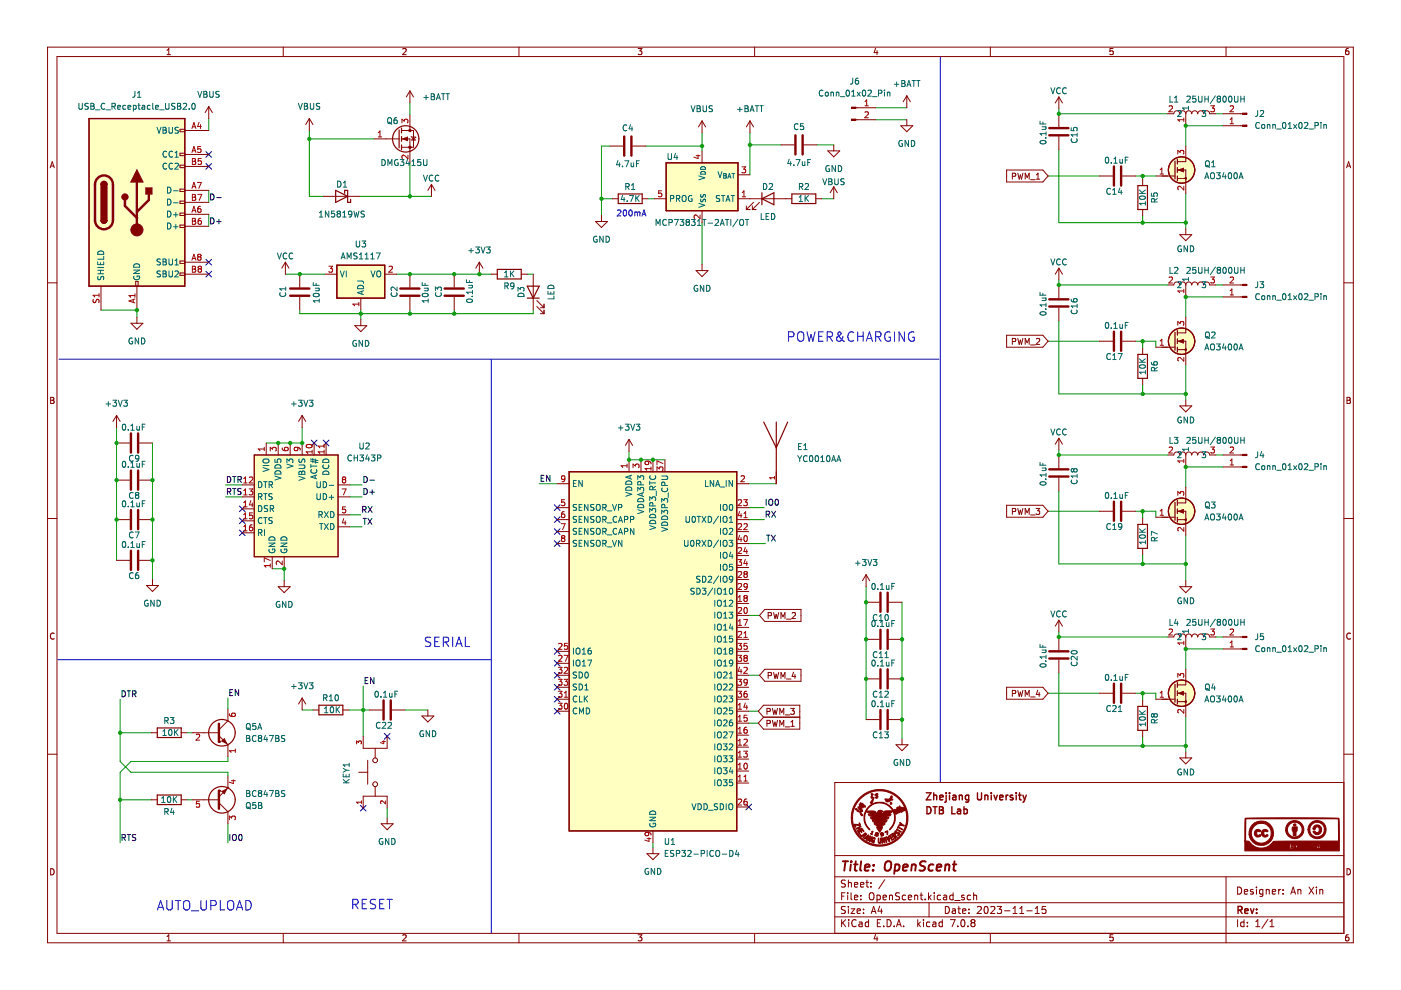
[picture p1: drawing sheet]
<svg xmlns="http://www.w3.org/2000/svg" width="297mm" height="210mm" viewBox="0 0 297 210" stroke-linecap="round" stroke-linejoin="round" font-family="sans-serif">
<g fill="none" stroke="#840000" stroke-width=".21">
<path d="M10.1 10h276.8v189.9h-276.8zM12.1 12h272.8v185.9h-272.8zM35.4 11.6h.8M35.4 10.7l.4-.4v1.3M60.1 10v2M85.4 10.4l.5-.1 .2 .4-.8 .9h.8M110 10v2M135.3 10.3h.8l-.4 .5 .3 .1v.6l-.1 .1-.6-.1M160 10v2M185.6 10.2l-.3 1h.8M185.9 10.7v.9M210 10v2"/>
<path d="M236 10.3h-.6l-.1 .6 .6-.1 .1 .7-.2 .1-.5-.1M259.9 10v2M285.9 10.3h-.4l-.2 .3v.7l.2 .3 .5-.1-.1-.7h-.4l-.2 .2M10.6 35.6l.5-1.3 .4 1.3M10.8 35.2h.6M285.5 35.6l.4-1.3 .5 1.3M285.6 35.2h.6M10.1 60h2M284.9 60h2M10.7 84.2h.5l.2 .3-.2 .4 .2 .1 .1 .3-.3 .2h-.5zM10.7 84.9h.5M285.6 84.2h.4l.3 .3-.3 .4 .3 .1v.3l-.2 .2h-.5z"/>
<path d="M285.6 84.9h.4M10.1 109.9h2M284.9 109.9h2M11.5 134.3a.58 .58 0 0 0-.8 .6 .58 .58 0 0 0 .8 .5M286.3 134.3a.58 .58 0 0 0-.8 .6 .58 .58 0 0 0 .8 .5M10.1 159.9h2M284.9 159.9h2M284.9 165.9h-107.9v32M10.7 184.2a.66 .66 0 0 1 .8 .6 .66 .66 0 0 1-.8 .7zM35.4 198.6l.4-.4v1.3M35.4 199.5h.8M60.1 197.9v2"/>
<path d="M85.4 198.3l.5-.1 .2 .4-.8 .9h.8M110 197.9v2M135.3 198.2h.8l-.4 .5 .3 .1v.6l-.1 .1-.6-.1M160 197.9v2M177 185.9h107.9M177 194.4h107.9M177 191.4h107.9M177 181.4h107.9M178.4 190h.5M178.4 195v1.5M178.7 195.6l.6 .9M179.2 189.3h-.8v1.5"/>
<path d="M179.2 186.7l-.5-.1-.3 .1v.5l.7 .2 .1 .4-.3 .3-.5-.1M179.2 192.3l-.5-.1-.3 .1v.5l.7 .2 .1 .4-.3 .3-.5-.1M179.3 195l-.9 .8M179.7 189.3v.1M179.7 189.8v1M179.9 186.6v1.5M179.9 187.2l.2-.1 .3 .1 .1 .9M179.9 192.2v.1M179.9 192.7v1M179.9 195v.1M179.9 195.5v1M180.4 189.3v1.3l.3 .2"/>
<path d="M180.4 192.7h.8l-.8 1h.8M181.2 190.3l.7-.2-.1-.2-.4-.1-.2 .2v.7h.6M181.2 187.6l.7-.2-.1-.2-.4-.1-.2 .2v.7h.6M181.5 195.1a.71 .71 0 0 0-1 .5 .71 .71 0 0 0 .7 .9l.3-.2M181.7 193.2l.7-.2v-.2l-.5-.1-.2 .2 .1 .7h.6M182.2 195.6h.5l.1 .9M182.4 187.6l.8-.2-.1-.2-.4-.1-.3 .2 .1 .7h.6M182.5 190.6v.2M182.5 189.9v.1M182.8 195.8l-.5 .1-.2 .2 .2 .4 .5-.1M183.1 193.5v.2M183.1 192.8v.1"/>
<path d="M183.6 187.1h.6M183.8 186.6v1.3l.4 .2M184.2 195.6l-.5-.1-.3 .3 .2 .6h.6M184.2 195v1.5M184.4 189.5l.3-.2a.5 .5 0 0 1 .6 .5v.5a.5 .5 0 0 1-.5 .5 .5 .5 0 0 1-.5-.5zM184.7 187.9v.2M184.7 187.2v.1M184.7 193.7l.5-1.5 .5 1.5M184.9 193.3h.7M185.6 198.1l-.3 1h.8M185.9 189.8v1.5M185.9 189.9l.5-.1 .3 .3-.2 .6h-.6"/>
<path d="M185.9 198.6v.9M186 195.7h.5M186.5 192.1l-.3 1.1h.9M186.7 195h-.7v1.5h.7M186.9 192.7v1M187.2 190.3l.7-.2v-.2l-.5-.1-.2 .2 .1 .7h.6M187.4 196.3v.2M187.6 186.5l-1.3 1.9M188.1 195a.76 .76 0 0 1 .8 .7 .76 .76 0 0 1-.8 .8zM188.6 189.9l.2-.1 .4 .1v.9M188.6 189.8v1M189.6 196.3v.2"/>
<path d="M190.1 196.5l.5-1.5 .5 1.5M190.2 196.1h.7M190.7 189.4l-.5-.1-.3 .1v.5l.7 .2 .1 .4-.3 .3-.5-.1M191.6 196.3v.2M192 189.9l-.4-.1-.3 .3 .1 .6h.6M192.6 190.3l.7-.2-.1-.2-.4-.1-.2 .2 .1 .7h.5M193.9 189.9l.3-.1 .3 .1 .1 .9M193.9 189.8v1M194.6 195v1.5M194.7 195.9l.5 .6M195.1 189.8h.5M195.2 195.5l-.6 .6"/>
<path d="M195.3 189.3v1.3l.3 .2M195.8 195v.1M195.8 195.5v1M196.1 190.6v.2M196.9 189.3v1.5M197 191.4v3M197 190.2l.4 .6M197.1 195.6l-.4-.1-.3 .3 .2 .6h.5M197.4 189.8l-.5 .6M197.8 195.6h.6v.9M198.1 189.3v.1M198.1 189.8v1"/>
<path d="M198.4 195.8l-.5 .1-.2 .2 .2 .4 .5-.1M199.4 189.9l-.4-.1-.3 .3 .2 .6h.5M199.8 195.6l-.4-.1-.3 .3 .1 .6h.6M199.8 195v1.5M200.1 189.9h.5l.1 .9M200.4 192.2a.76 .76 0 0 1 .9 .7 .76 .76 0 0 1-.9 .8zM200.7 190.1l-.5 .1-.2 .2 .2 .4 .5-.1M201.5 195h1l-.6 1.5M201.9 192.8h.6l.1 .9M202.1 189.9l-.5-.1-.2 .3 .1 .6h.6M202.1 189.3v1.5M202.4 190.9h1.2"/>
<path d="M202.6 193l-.5 .1-.2 .2 .2 .4 .5-.1M203.1 192.7h.5M203.1 196.3v.2M203.3 192.2v1.3l.3 .2M203.9 195.1l.2-.1a.8 .8 0 0 1 .5 .7 .8 .8 0 0 1-.5 .8l-.4-.6zM204.1 193.2l.7-.2-.1-.2-.4-.1-.2 .2v.7h.6M204.4 189.9l-.3-.1-.2 .2v.2l.5 .2v.3h-.5M205.2 196.3v.2M205.4 193.5v.2M205.4 192.8v.1M205.8 189.9l-.4-.1-.3 .3 .1 .6h.6M206.1 195.6l-.2 .3v.3l.2 .3 .5-.1 .1-.2-.1-.4-.2-.2"/>
<path d="M206.1 195.6l-.2-.3 .2-.3 .5 .1 .1 .2-.3 .3M206.1 195.6h.3M206.4 189.9l.2-.1 .4 .1 .1 .9M206.4 189.3v1.5M207.2 192.3l.6-.1 .3 .4-1 1.1h1M208.8 192.3l.2-.1a.8 .8 0 0 1 .5 .7 .8 .8 0 0 1-.5 .8l-.4-.6zM210 197.9v2M210.1 192.3l.5-.1 .3 .4-.9 1.1h.9M211.4 192.2h1l-.5 .6 .4 .1v.6l-.2 .2-.7-.2M213 193.1h1.1M214.8 193.7h.8M214.8 192.6l.4-.4v1.5"/>
<path d="M216.2 193.7h.9M216.2 192.6l.4-.4v1.5M217.7 193.1h1.2M219.5 193.7h.9M219.5 192.6l.4-.4v1.5M221.7 192.2h-.7l-.1 .7 .2-.1h.5l.2 .2-.1 .5-.2 .2-.6-.2M236 198.2h-.6l-.1 .6 .6-.1 .1 .7-.2 .1-.5-.1M259.9 185.9v14M262.4 188.1a.76 .76 0 0 1 .9 .7 .76 .76 0 0 1-.9 .8zM262.4 195v1.5M263.8 195.6l-.5-.1-.3 .3 .2 .6h.6M263.8 195v1.5"/>
<path d="M263.8 189.1l.7-.2v-.2l-.5-.1-.2 .2 .1 .7h.6M264.5 196.3v.2M264.5 195.6v.1M265.7 188.7l-.4-.1-.2 .2 .1 .2 .5 .2v.3h-.6M266.3 196.5h.8M266.3 195.4l.4-.4v1.5M266.4 188.1v.1M266.4 188.6v1M267.8 188.7l-.5-.1-.3 .3 .2 .6h.6M267.8 188.6v1.2l-.3 .3-.4-.1M268.5 188.7l.2-.1 .3 .1 .1 .9M268.5 188.6v1"/>
<path d="M268.8 194.9l-1.3 1.9M269.3 196.5h.8M269.3 195.4l.4-.4v1.5M269.8 189.1l.7-.2-.1-.2-.4-.1-.2 .2v.7h.6M271.1 188.6v1M271.5 188.6l-.4 .3M272 188.7v.1M272 189.4v.2M273.7 189.6l.5-1.5 .5 1.5M273.8 189.2h.7M275.2 188.7l.2-.1 .3 .1 .1 .9M275.2 188.6v1"/>
<path d="M277.5 188.1l1 1.5M278.5 188.1l-1 1.5M279.1 188.1v.1M279.1 188.6v1M279.8 188.7l.2-.1 .4 .1 .1 .9M279.8 188.6v1M285.6 184.2a.66 .66 0 0 1 .7 .6 .66 .66 0 0 1-.7 .7zM285.9 198.2l-.4 .1-.2 .2v.7l.2 .3 .5-.1-.1-.7h-.4l-.2 .2"/>
</g>
<g fill="none" stroke="#840000" stroke-width=".3">
<path d="M196.4 168.1h1l-1 1.5h1M196.5 171a.76 .76 0 0 1 .9 .8 .76 .76 0 0 1-.9 .7zM197.8 171h.9M198 168.1v1.5M198 168.7l.2-.1 .3 .1 .1 .9M198.2 171v1.5M199.2 171h.5l.3 .3-.3 .5 .3 .1v.4l-.3 .2h-.5zM199.2 171.8h.5M199.2 169.1l.8-.2-.1-.2-.4-.1-.3 .2 .1 .7h.6M200.6 168.1v.1M200.6 168.6v1.3l-.3 .2M201.3 168.1v.1"/>
<path d="M201.3 168.6v1M201.8 171v1.5h.7M202 168.7h.6l.1 .9M202.7 168.9l-.5 .1-.2 .2 .2 .4 .5-.1M203 171.6h.6l.1 .9M203.4 168.7l.2-.1 .4 .1v.9M203.4 168.6v1M203.7 171.9l-.5 .1-.2 .2 .2 .3h.5M204.4 171.6l.4-.1 .3 .3-.1 .7h-.6M204.4 171v1.5M205.4 168.7l-.4-.1-.3 .3 .1 .6h.6M205.4 168.6v1.2l-.3 .3-.4-.1"/>
<path d="M207.2 168.1v1.2l.3 .3 .5-.1 .1-.2v-1.2M208.8 168.7l.2-.1 .4 .1 .1 .9M208.8 168.6v1M210.2 168.1v.1M210.2 168.6v1M210.7 168.6l.4 1 .4-1M212 169.1l.7-.2-.1-.2-.4-.1-.2 .2v.7h.6M213.3 168.6v1M213.7 168.6l-.4 .3M214.7 168.7l-.3-.1-.2 .2v.2l.5 .2v.3h-.5M215.5 168.1v.1M215.5 168.6v1"/>
<path d="M216 168.6h.5M216.2 168.1v1.3l.3 .2M216.9 168.6l.3 1M217.2 169.6l-.3 .5M217.6 168.6l-.4 1M262.5 193l.7-.1 .2-.2-.1-.4-.8-.1v1.5M262.9 193l.5 .7M263.9 193.2l.7-.2v-.3h-.5l-.2 .2 .1 .7h.6M265.1 192.7l.4 1 .4-1M266.4 193.5v.2M266.4 192.7v.2"/>
</g>
<g fill="none" stroke="#840000" stroke-width=".4">
<path d="M178.7 182.6h1.1M179.3 182.6l-.3 2M180.4 183.3l-.2 1.3M180.5 182.6v.2M181.1 183.3h.7M181.4 182.6l-.2 1.7 .1 .2 .4 .1M182.6 182.6l-.2 1.7 .2 .3M183.4 183.9l.9-.1v-.4h-.8l-.2 .9 .3 .3 .6-.1M185.1 184.4v.2M185.2 183.4v.2M187.8 182.9a.69 .69 0 0 1 1.1 0 1.47 1.47 0 0 1-.6 1.7l-.5-.1a1.5 1.5 0 0 1 0-1.6zM189.8 183.4h.8l.1 .3v.5a.66 .66 0 0 1-1 .3"/>
<path d="M189.8 183.3l-.2 2M191.5 183.9l.9-.1v-.4h-.8l-.2 .9 .3 .3 .5-.1M193.3 183.5l.3-.2 .5 .1-.1 1.2M193.4 183.3l-.2 1.3M196.3 182.7a.85 .85 0 0 0-1.1 .1l-.1 .6 .9 .4v.6a.85 .85 0 0 1-1.1 .1M197.9 183.4a.66 .66 0 0 0-1 .3l-.1 .5 .2 .3h.8M198.6 183.9l1-.1-.1-.4h-.7l-.2 .9 .2 .3 .6-.1M200.5 183.5l.3-.2 .4 .1v1.2M200.5 183.3l-.2 1.3M202 183.3h.8M202.4 182.6l-.2 1.7v.2l.4 .1"/>
</g>
<g fill="#840000" stroke="#840000" stroke-width=".21">
<path d="M182.2 169.2a6 6 0 0 1 9.5 1.2 6 6 0 0 1-3.7 8.8 6 6 0 0 1-7.5-5.8h.3v.4a5.8 5.8 0 0 0 7 5.2 5.8 5.8 0 0 0 4.1-7.7l-.2 .2 .1 .4-.2 .1a.63 .63 0 0 1-1 .1v.2l-.3 .1a.33 .33 0 0 1-.4 .2 .33 .33 0 0 1-.2-.3 3.3 3.3 0 0 1-1.1 3.7v-.1a3.4 3.4 0 0 0 .7-4l-.3 .4-.7 .1-.1 .1 .7 .1a.97 .97 0 0 1-.9 .5l-.1 .2 .6 .1-.3 .2-.5 .1v.2l.4 .1-.3 .3-.4 .2 .3 .2-.7 .5 .1 .4-.6 .9-.3-.6a.72 .72 0 0 1-.3-.8l-.6-.5h.3v-.1l-.7-.5 .4-.1v-.1l-.4-.1-.3-.3 .5-.1-.1-.2a.67 .67 0 0 1-.9-.5h.7l-.2-.2-.7-.1-.2-.2 .5-.1a1.35 1.35 0 0 1 1.6 .4l.1 .2 .2-.3a.6 .6 0 0 1 .4-.5 .6 .6 0 0 1 .6 .3l-.3 .1 .2 .5 .1-.2a1.29 1.29 0 0 1 1.5-.6h.7l-.1-.2a3.2 3.2 0 0 0-4.8-.6 3.2 3.2 0 0 0 0 4.8 3.3 3.3 0 0 1 .2-5.2 3.3 3.3 0 0 1 5 1.5h.5l-.4-.2h1.1h-1.1l1-.1h-1.1v-.3l.8 .3-.4-.4 1.4 .3-.1-.2-.8-.1 .2-.6 .1 .6 .4-.4 .6 .1a5.7 5.7 0 0 0-6.4-3.4 5.7 5.7 0 0 0-4.6 5.6h-.3v-.2a5.8 5.8 0 0 1 1.7-4z" fill-rule="evenodd"/>
<path d="M186.3 177.7l.1 1 .2-.1 .2-.9 .1 .2a.63 .63 0 0 1-.5 .9l-.2-.3z" fill-rule="evenodd"/>
<path d="M187 177.6l.4 .5v-.5h.1l.1 1.1-.5-.7 .1 .7-.2 .1z" fill-rule="evenodd"/>
<path d="M185 177.7l.4-.2 .1 .2v.3l-.1-.3a.5 .5 0 0 0-.3 .8l.1-.4a.31 .31 0 0 1 .2 .4 .31 .31 0 0 1-.3 .2 .6 .6 0 0 1-.1-1z" fill-rule="evenodd"/>
<path d="M187.6 177.5h.2v.2l.2 .9z" fill-rule="evenodd"/>
<path d="M184.5 177.2l.1 .1v.6l.3-.5 .1 .1-.6 1v-.7l-.3 .4h-.1z" fill-rule="evenodd"/>
<path d="M187.9 177.5l.1-.1 .4 .6-.1-.7 .2-.1 .1 1.2z" fill-rule="evenodd"/>
<path d="M183.6 177.4l.5-.4 .1 .1-.4 1.1-.2-.5-.4 .2 .3-.3 .4-.1 .1-.2-.3 .3h-.2z" fill-rule="evenodd"/>
<path d="M188.6 177.1l.4-.2-.2 .5 .1 .1 .4-.1a.26 .26 0 0 0-.3 .2 .26 .26 0 0 0 .2 .3h.4l-.5 .3z" fill-rule="evenodd"/>
<path d="M189.1 176.9l.5 .1-.1-.2h-.4a.45 .45 0 0 1 .6-.2 .45 .45 0 0 1 .2 .6l.3 .3h-.1l-.4-.2 .1 .5z" fill-rule="evenodd"/>
<path d="M183.6 176.8h.2l-.1 .2-.7 .7z" fill-rule="evenodd"/>
<path d="M182.4 176.9l.3 .3 .8-.6v.1a.92 .92 0 0 1-1 .6z" fill-rule="evenodd"/>
<path d="M185.7 176.6h.5l.1 .2-.1 .1a.34 .34 0 0 1-.3 .5 .34 .34 0 0 1-.4-.3h.5l-.2-.1-.3 .1 .1-.4 .5 .1-.5-.1z" fill-rule="evenodd"/>
<path d="M186.7 176.6a.39 .39 0 0 1 .6 .1 .39 .39 0 0 1 0 .5 .39 .39 0 0 1-.6 0l.5-.2-.5-.1v-.1l.3 .1 .2-.1-.2-.1-.3 .1z" fill-rule="evenodd"/>
<path d="M189.8 176.2h.4l-.3 .1v.2a.53 .53 0 0 1 .8 .5l-.4 .1 .3-.3-.8-.2z" fill-rule="evenodd"/>
<path d="M184.8 176.3h.3l-.2 .7-.3-.3 .2-.1z" fill-rule="evenodd"/>
<path d="M187.6 176.4l.6-.3v.2a.36 .36 0 0 1-.2 .6l.1-.6z" fill-rule="evenodd"/>
<path d="M181.9 176.4l.6-.4a.34 .34 0 0 1 .5-.1 .34 .34 0 0 1 .1 .4l-.3-.3-.2 .2 .1 .3-.3-.3-.3 .2 .2 .5z" fill-rule="evenodd"/>
<path d="M190.1 175.8l1 .6-.3-.1z" fill-rule="evenodd"/>
<path d="M181.5 175.7l1.1-.5a.32 .32 0 0 0-.4 .2 .32 .32 0 0 0 .1 .4l.4-.2 .1 .1-1.1 .5 .4-.3v-.2l-.1-.1z" fill-rule="evenodd"/>
<path d="M190.5 175.1h.1a.6 .6 0 0 0 .6 .6l.2 .3-.3-.2a.55 .55 0 0 0-.8-.2z" fill-rule="evenodd"/>
<path d="M181.1 174.8l1.2 .1-.1-.4a.3 .3 0 0 1 .2 .3 .3 .3 0 0 1-.2 .2l-.9-.1 .1 .5z" fill-rule="evenodd"/>
<path d="M190.8 174.4l.9 .7-1.1-.1 .5-.1z" fill-rule="evenodd"/>
<path d="M182.4 170.2l.2 .2a.3 .3 0 0 1 .3-.1 .3 .3 0 0 1 .2 .3 .41 .41 0 0 1 .4 .6l-.5-.3-.1 .4-.4-.3 .4 1-.3-.2a.96 .96 0 0 0 .3 1.1 .79 .79 0 0 1-.7-.9h.2l-.1-.4-.2 .1-.2-.5 .2-.1 .3 .1-.2-.5 .4-.1h-.4z" fill-rule="evenodd"/>
<path d="M181.7 171.9h.4v.2z" fill-rule="evenodd"/>
<path d="M185.2 169.1h.1l-.3 1.1-.2 .2-.3-.2z" fill-rule="evenodd"/>
<path d="M187.7 169.4h.9l.4-.7a.39 .39 0 0 1 0 .7h.3v.2l-1 .4h-.5l.5-.3a.41 .41 0 0 1-.4 .1 .41 .41 0 0 1-.2-.4z" fill-rule="evenodd"/>
<path d="M184.7 168.9l.3 .1-.2 .3z" fill-rule="evenodd"/>
<path d="M185.7 169l.3-.2a.26 .26 0 0 1 0 .4 .26 .26 0 0 1-.4-.1z" fill-rule="evenodd"/>
<path d="M185.5 168.5l.5-.3a.32 .32 0 0 1 .1 .4 .32 .32 0 0 1-.3 .2z" fill-rule="evenodd"/>
<path d="M184.7 168.3l.5 .2-.3 .2z" fill-rule="evenodd"/>
<path d="M264 173.5h19.8l.2 6.9h-20.1v-2.1h.2a1.19 1.19 0 0 1 1.4 .8 2.96 2.96 0 0 0 4.1-.2h3.8v1.1h.6a.61 .61 0 0 0-.1-1.1h.6l.5 1.1v-.3h3.1l.3 .3h.7a.56 .56 0 0 1 .9 0l-.4-1-.2 .1-.3 .9h-.5l.4-.4-.6-.4 .2-.2 .3 .1-.2-.2a.42 .42 0 0 0-.6 .3l.6 .4v.2l-.5-.2-3.2 .1 .3-.8-.4 .3-.3-.3h-5l.3-.5h.3l13.6-.1v-4.7h-19.7v4.7h-.2z" fill-rule="evenodd"/>
<path d="M273.7 179.5l.4 .1-.4 .2z" fill-rule="evenodd"/>
<path d="M273.8 179.1l.2 .1-.1 .1z" fill-rule="evenodd"/>
<path d="M279.6 179.2l.1 .2-.1 .2-.1-.1z" fill-rule="evenodd"/>
<path d="M265.5 174.9a2.62 2.62 0 0 1 4.1 .3 2.62 2.62 0 0 1-1.3 3.9 2.62 2.62 0 0 1-3.5-2.1h.5a2.11 2.11 0 0 0 3.2 1.5 2.11 2.11 0 0 0 0-3.6 2.11 2.11 0 0 0-3.2 1.5v.6h-.5a2.76 2.76 0 0 1 .7-2.1z" fill-rule="evenodd"/>
<path d="M273.3 174.4a1.94 1.94 0 0 1 2.9 .6 1.94 1.94 0 0 1-1.1 2.7 1.94 1.94 0 0 1-2.5-1.6h.4a1.56 1.56 0 0 0 2.3 1.2 1.56 1.56 0 0 0 .1-2.7 1.56 1.56 0 0 0-2.4 1v.5l-.4-.1a1.98 1.98 0 0 1 .7-1.6z" fill-rule="evenodd"/>
<path d="M277.8 174.6a1.93 1.93 0 0 1 3.1 .2 1.93 1.93 0 0 1-1.1 2.9 1.93 1.93 0 0 1-2.5-1.8h.4a1.54 1.54 0 0 0 2.3 1.3 1.54 1.54 0 0 0 .1-2.6 1.54 1.54 0 0 0-2.4 1.1v.2h-.4l.2-.9z" fill-rule="evenodd"/>
<path d="M266.2 176l.8-.1 .3 .2-.1 .3a.47 .47 0 0 0-.6 0 .47 .47 0 0 0-.1 .6l.3 .2 .5-.2a.59 .59 0 0 1-.5 .5 .59 .59 0 0 1-.6-.3l-.3-.5z" fill-rule="evenodd"/>
<path d="M267.7 176l.8-.1 .3 .2-.1 .3a.47 .47 0 0 0-.6 0 .47 .47 0 0 0-.1 .6l.3 .2 .5-.2a.58 .58 0 0 1-.5 .5 .58 .58 0 0 1-.6-.3l-.2-.6z" fill-rule="evenodd"/>
<path d="M274 175.4l1-.1-.2 1.9h-.6z" fill-rule="evenodd"/>
<path d="M278.6 175.1a.98 .98 0 0 1 1.4 .2 .98 .98 0 0 1-.1 1.3 .98 .98 0 0 1-1.3 0l-.2-.3a.76 .76 0 0 1 .9 .2 .65 .65 0 0 0 .4-.6 .65 .65 0 0 0-.4-.6l-.4 .2a.32 .32 0 0 1-.2 .4 .32 .32 0 0 1-.4-.2z" fill-rule="evenodd"/>
<circle cx="181.5" cy="171.6" r=".22"/>
<circle cx="190.3" cy="171.3" r=".16"/>
<circle cx="188.9" cy="170.3" r=".23"/>
<circle cx="274.5" cy="174.9" r=".28"/>
</g>
<circle cx="250.5" cy="72.3" r="2.79" fill="#ffffc2"/>
<circle cx="250.5" cy="72.3" r="2.79" fill="none" stroke="#840000" stroke-width=".25"/>
<circle cx="250.5" cy="36" r="2.79" fill="#ffffc2"/>
<circle cx="250.5" cy="36" r="2.79" fill="none" stroke="#840000" stroke-width=".25"/>
<circle cx="250.5" cy="147" r="2.79" fill="#ffffc2"/>
<circle cx="250.5" cy="147" r="2.79" fill="none" stroke="#840000" stroke-width=".25"/>
<circle cx="250.5" cy="108.4" r="2.79" fill="#ffffc2"/>
<circle cx="250.5" cy="108.4" r="2.79" fill="none" stroke="#840000" stroke-width=".25"/>
<path d="M120.7 100h35.5v76.2h-35.5z" fill-rule="evenodd" fill="#ffffc2"/>
<path d="M120.7 100h35.5v76.2h-35.5z" fill="none" stroke="#840000" stroke-width=".25"/>
<path d="M141.2 34.5h15.3v10.2h-15.3z" fill-rule="evenodd" fill="#ffffc2"/>
<path d="M141.2 34.5h15.3v10.2h-15.3z" fill="none" stroke="#840000" stroke-width=".25"/>
<path d="M53.9 96.5h17.8v21.5h-17.8z" fill-rule="evenodd" fill="#ffffc2"/>
<path d="M53.9 96.5h17.8v21.5h-17.8z" fill="none" stroke="#840000" stroke-width=".21"/>
<path d="M18.9 25.1h20.3v35.6h-20.3z" fill-rule="evenodd" fill="#ffffc2"/>
<path d="M18.9 25.1h20.3v35.6h-20.3z" fill="none" stroke="#840000" stroke-width=".25"/>
<path d="M71.4 56.2h10.2v7h-10.2z" fill-rule="evenodd" fill="#ffffc2"/>
<path d="M71.4 56.2h10.2v7h-10.2zM241.3 75.1h2v5.1h-2zM249.1 70.4v3.9M249.6 70.1v1M249.6 71.8v1.1M249.6 73.6v1" fill="none" stroke="#840000" stroke-width=".25"/>
<g fill="none" stroke="#000084" stroke-width=".21">
<path d="M43.6 32.1l1.3 1.3M43.6 34.7l1.3 1.2M44.9 32.1l-1.3 1.3M44.9 34.7l-1.3 1.2M43.6 55l1.3 1.2M43.6 57.5l1.3 1.2M44.9 55l-1.3 1.2M44.9 57.5l-1.3 1.2M66 93.3l1.2 1.2M67.2 93.3l-1.2 1.2M68.5 93.3l1.2 1.2M69.7 93.3l-1.2 1.2"/>
<path d="M50.8 112.4l1.2 1.2M50.8 109.8l1.2 1.2M50.8 107.3l1.2 1.2M52 112.4l-1.2 1.2M52 109.8l-1.2 1.2M52 107.3l-1.2 1.2M117.5 107l1.2 1.2M117.5 109.6l1.2 1.2M117.5 112.1l1.2 1.2M117.5 114.6l1.2 1.3M118.7 107l-1.2 1.2M118.7 109.6l-1.2 1.2"/>
<path d="M118.7 112.1l-1.2 1.2M118.7 114.6l-1.2 1.3M117.5 137.5l1.2 1.2M118.7 137.5l-1.2 1.2M81.5 155.5l1.2 1.2M82.7 155.5l-1.2 1.2M117.5 142.6l1.2 1.2M117.5 140l1.2 1.2M117.5 150.2l1.2 1.2M117.5 145.1l1.2 1.2M117.5 147.6l1.2 1.3M118.7 142.6l-1.2 1.2"/>
<path d="M118.7 140l-1.2 1.2M118.7 150.2l-1.2 1.2M118.7 145.1l-1.2 1.2M118.7 147.6l-1.2 1.3M76.4 170.7l1.2 1.3M77.6 170.7l-1.2 1.3M158.1 170.5l1.3 1.2M159.4 170.5l-1.3 1.2"/>
</g>
<g fill="none" stroke="#0000c2" stroke-width=".21">
<path d="M199.4 12.2v153.6M130.9 44.6l.5-.1 .2 .4-.7 .9h.7M132.2 44.6l.2-.1a.68 .68 0 0 1 .5 .7 .68 .68 0 0 1-.5 .6l-.3-.5zM133.5 44.6l.1-.1a.68 .68 0 0 1 .5 .7 .68 .68 0 0 1-.5 .6l-.3-.5zM134.6 44.9v.9M134.6 45.1l.4-.2 .1 .2M135.1 45.1l.2-.2 .3 .1 .1 .8M135.1 45.1v.7M136.1 45.8l.4-1.3 .5 1.3M136.2 45.4h.6M12.5 76.2h186.6M104.2 76.2v121.6"/>
<path d="M167.2 71.4l.9-.1 .2-.3-.1-.5-.2-.1h-.8v2M169.2 70.6a.67 .67 0 0 1 .8-.2 .67 .67 0 0 1 .4 .6v.7a.67 .67 0 0 1-.6 .7 .67 .67 0 0 1-.7-.7zM171.1 70.4l.5 2 .4-1.5 .3 1.5 .5-2M173.6 71.3h.6M174.5 70.4h-.9v2h.9M175.4 71.4l.9-.1 .2-.3-.1-.5-.3-.1h-.7v2M175.9 71.4l.6 1M178.7 71.3l-.1 .5-.3 .4a.54 .54 0 0 1-.8 0 .54 .54 0 0 1 .1-.8l.7-.7-.1-.2h-.4a.75 .75 0 0 0 .1 .9 1.42 1.42 0 0 0 1.1 1M181 70.5a.8 .8 0 0 0-1 0 .8 .8 0 0 0-.2 1 .75 .75 0 0 0 .3 .8 .75 .75 0 0 0 .9-.1M181.9 71.3h1.1M181.9 70.4v2M183 70.4v2"/>
<path d="M183.7 72.4l.6-2 .7 2M183.9 71.8h.9M185.7 71.4l.9-.1 .2-.3-.1-.5-.3-.1h-.7v2M186.1 71.4l.7 1M188.7 70.5a.98 .98 0 0 0-1.2 .7 .98 .98 0 0 0 .7 1.2l.6-.2v-.7h-.4M189.7 70.4v2M191.8 70.4v2l-1.2-2v2M193.8 70.5a.98 .98 0 0 0-1.2 .7 .98 .98 0 0 0 .7 1.2l.5-.2v-.7h-.3M12.3 139.9h91.9M91.3 135.2l-.7-.1-.3 .2v.6l.8 .3 .2 .5-.4 .4-.7-.1M92.2 136h.6M93.1 135.1h-.9v2h.9"/>
<path d="M94 136.1l.9-.1 .2-.2-.1-.5-.3-.2h-.7v2M94.5 136.1l.6 1M96 135.1v2M96.7 137.1l.6-2 .7 2M96.8 136.5h1M98.7 135.1v2h.9M33.4 192.9l.6-2 .7 2M33.6 192.4h.9M35.4 190.9v1.7l.4 .3 .5-.1 .2-.2v-1.7M37.2 190.9h1.1M37.8 190.9v2M39 191.2a.67 .67 0 0 1 .8-.3 .67 .67 0 0 1 .4 .7v.7a.67 .67 0 0 1-.6 .7 .67 .67 0 0 1-.7-.7z"/>
<path d="M40.6 193.1h1.5M42.6 190.9v1.7l.4 .3 .6-.1 .2-.2v-1.7M44.7 192l1-.1 .1-.3v-.5l-.3-.2h-.8v2M46.7 190.9v2h1M48.3 191.2a.67 .67 0 0 1 .8-.3 .67 .67 0 0 1 .5 .7v.7a.67 .67 0 0 1-.7 .7 .67 .67 0 0 1-.7-.7zM50.1 192.9l.7-2 .7 2M50.3 192.4h1M52.1 190.9a1.01 1.01 0 0 1 1.2 1 1.01 1.01 0 0 1-1.2 1zM74.8 191.7l.9-.1 .2-.3-.1-.4-.2-.2h-.8v2M75.3 191.7l.6 1M76.8 191.6h.7M77.7 190.7h-.9v2h.9"/>
<path d="M79.6 190.8l-.7-.1-.3 .2v.5l.9 .4 .1 .5-.3 .4-.8-.1M80.5 191.6h.7M81.5 190.7h-1v2h1M82 190.7h1.2M82.6 190.7v2"/>
</g>
<g fill="none" stroke="#009600" stroke-width=".21">
<path d="M44.3 25.1v2.6M65.6 27.7v13.9h3M65.6 29.4h13.7M86.9 21.8v2.6M86.9 34.5v7.1M129.3 31h-1.8v14.7M136.9 31h11.9M148.8 28.2v3.8M159 28.2v8.9M159 30.7h6.6M173.2 30.7h3.6M185.7 22.8h6.6"/>
<path d="M185.7 25.4h6.6M222.2 37.3h10.9M224.5 23.1v1h23.1M224.5 31.7v15.5h26.9M240.7 37.3h4.4M242.3 37.3v.8M257.8 24.1h1.5M259.3 26.7h-7.9v4.3M44.3 40.4v2.5M44.3 45.4v2.6M60.5 58.1h8.4M76.2 41.6h15.3"/>
<path d="M84.1 58.1h20.1M111.8 58.1h1.3M127.5 42.1h2.3M137.4 42.1h1.3M148.8 47.2v8.9M174.2 42.1h2.6M224.5 59.4v1h23.1M242.3 45.7v1.5M251.4 41.1v7.4M21.4 65.7h7.6v1.6M63.6 65.7v.8h49.5v-.8M76.5 65.7v2.1"/>
<path d="M86.9 65.7v.8M96.3 65.7v.8M222.2 72.3h10.9M224.5 68v15.5h26.9M240.7 72.3h4.4v1.3M242.3 72.3v1.6M251.4 77.4v7.4M257.8 60.4h1.5M259.3 63h-7.9v4.3M24.7 90.6v28.2M32.3 93.9v29M64.1 90.6v3.3h-7.7"/>
<path d="M133.4 95.7v1.8h7.6M224.5 95.5v1h23.1M242.3 81.5v2M257.8 96.5h1.5M259.3 99h-7.9v4.3M47.8 102.8h3.6M47.8 105.4h3.6M74.2 109.2h2.3M74.2 102.8h2.6M74.2 111.7h2.6M74.2 105.4h2.6M114.3 102.6h3.8"/>
<path d="M158.7 102.6h5.9M158.7 107.6h3.3M158.7 110.2h3.3M158.7 115.3h3.6M222.2 108.4h10.9M224.5 104.1v15.5h26.9M240.7 108.4h4.4v1.3M242.3 108.4v1.5M242.3 117.5v2.1M251.4 113.5v9.6M57.7 120.6h2.6v2.5M158.7 130.5h2.3"/>
<path d="M183.6 124.4v28.2M191.2 127.7v28.9M224.5 134v1.1h23.1M257.8 135.1h1.5M259.3 137.6h-7.9v4.3M25.5 148.3v13.2l2.3 2.2h20.5v.8M25.5 155.4h6.6M39.7 155.4h1M48.3 148v2.3M64.1 150.5h2.2M74 150.5h4.3M77 145.5v10.6"/>
<path d="M85.9 150.5h4.8M158.7 153.3h2.1M158.7 143.2h2.3M158.7 150.8h2.1M222.2 147h10.9M224.5 142.7v15.5h26.9M240.7 147h4.4v1.3M242.3 147v1.5M242.3 156.1v2.1M251.4 152.1v7.3M25.5 169.6h6.6M39.7 169.6h1"/>
<path d="M48.3 160.4v1.1h-20.5l-2.3 2.2v15M48.3 174.7v4M82.1 171.4v2M138.4 178.7v1"/>
</g>
<g fill="none" stroke="#0f0f0f" stroke-width=".21">
<path d="M44.7 41.1a.64 .64 0 0 1 .7 .7 .64 .64 0 0 1-.7 .6zM44.7 46.2a.64 .64 0 0 1 .7 .6 .64 .64 0 0 1-.7 .7zM45.9 47h1M45.9 41.9h1M46.4 46.5v1M48.2 101a.64 .64 0 0 1 .7 .7 .64 .64 0 0 1-.7 .6zM48.2 104.2h.6l.1-.5-.7-.1v1.2M48.5 104.2l.4 .6M49.3 101h.7M49.3 103.6h.7M49.7 101v1.3M49.7 103.6v1.2"/>
<path d="M50.5 101.7l.6-.1v-.4l-.6-.2v1.3M50.8 101.7l.4 .6M51.1 103.6l-.6 .1v.4l.5 .2 .1 .3-.2 .2h-.5M76.9 108h.6l.1-.5-.7-.1v1.2M77 109.9h.7M77.2 101a.64 .64 0 0 1 .7 .7 .64 .64 0 0 1-.7 .6zM77.2 103.6a.64 .64 0 0 1 .7 .6 .64 .64 0 0 1-.7 .6zM77.2 108l.4 .6M77.3 109.9v1.3M78 109.9l.8 1.3M78 107.4l.9 1.2M78.4 101.8h1"/>
<path d="M78.4 104.4h1M78.8 109.9l-.8 1.3M78.9 107.4l-.9 1.2M78.9 103.9v.9M114.7 101.4h.4M115.3 100.8h-.6v1.2h.6M116.6 100.8v1.2l-.7-1.2v1.2M162.5 105.9v1.2M162.5 109.1l.6-.1v-.5l-.6-.1v1.3M162.5 113.5h.7M162.8 109.1l.4 .6M162.9 113.5v1.2"/>
<path d="M163.1 106l.2-.1a.43 .43 0 0 1 .5 .4v.4a.42 .42 0 0 1-.4 .4 .42 .42 0 0 1-.4-.4zM163.6 113.5l.8 1.2M163.6 108.4l.8 1.3M164.4 113.5l-.8 1.2M164.4 108.4l-.8 1.3M164.4 106l.2-.1a.68 .68 0 0 1 .5 .6 .68 .68 0 0 1-.5 .6l-.3-.5zM25.9 146.5a.64 .64 0 0 1 .7 .6 .64 .64 0 0 1-.7 .6zM27 146.5h.7M27.3 146.5v1.2M28.1 147.1h.6l.1-.5-.7-.1v1.2M28.4 147.1l.4 .6M48.7 146.8h.4"/>
<path d="M49.3 146.2h-.6v1.3h.6M50.6 146.2v1.3l-.7-1.3v1.3M77.4 144.3h.4M78 143.7h-.6v1.2h.6M79.3 143.7v1.2l-.7-1.2v1.2M25.9 177.6l.6-.1v-.4l-.6-.2v1.3M26.2 177.6l.4 .6M27 176.9h.7M27.3 176.9v1.3M28.8 177l-.7 .1v.3l.6 .3 .1 .3-.3 .2-.4-.1M48.7 176.9v1.3M49.4 177l.2-.1a.43 .43 0 0 1 .5 .5v.4a.42 .42 0 0 1-.4 .4 .42 .42 0 0 1-.4-.4z"/>
<path d="M50.7 177.1l.2-.2a.68 .68 0 0 1 .4 .7 .68 .68 0 0 1-.4 .6l-.3-.5z"/>
</g>
<g fill="none" stroke="#840000" stroke-width=".21">
<path d="M213.4 36h7.7l1.1 1.3-1.1 1.3h-7.7zM214.6 37.4l.6-.1 .1-.5-.7-.1v1.3M215.8 36.7l.3 1.3 .2-.9 .3 .9 .3-1.3M217.4 38v-1.3l.4 .9 .4-.9v1.3M218.5 38.1h1M219.7 38h.7M219.7 37.1l.4-.4v1.3M213.4 71.1h7.7l1.1 1.2-1.1 1.3h-7.7zM214.6 72.4h.6l.1-.5-.7-.2v1.3M215.8 71.7l.3 1.3 .2-.9 .3 .9 .3-1.3M217.4 73v-1.3l.4 1 .4-1v1.3M218.5 73.1h1"/>
<path d="M219.7 71.9l.5-.2 .2 .4-.7 .9h.7M242.3 73.9v1.2M246.3 73.6h2.8M249.6 74.1h1.8M249.6 72.3h1.8v2.6M251.4 69.8v.8h-1.8M224.5 92.9l-.8 1.3M224.5 92.9v2.6M224.5 92.9l.8 1.3M242.3 80.2v1.3M213.4 107.1h7.7l1.1 1.3-1.1 1.3h-7.7zM214.6 108.5l.6-.1 .1-.5-.7-.1v1.3"/>
<path d="M215.8 107.8l.3 1.3 .2-.9 .3 .9 .3-1.3M217.4 109.1v-1.3l.4 .9 .4-.9v1.3M218.5 109.2h1M219.7 107.8h.7l-.4 .5 .4 .1v.5l-.2 .2-.5-.2M162.1 129.2h7.7v2.6h-7.7l-1.1-1.3zM162.9 130.5h.6v-.5l-.6-.1v1.3M164 129.9l.3 1.3 .3-1 .2 1 .3-1.3M165.6 131.2v-1.3l.4 .9 .4-.9v1.3M166.7 131.3h1M167.9 130l.5-.1 .3 .3-.8 1h.8M161.9 149.5h7.7v5.1h-7.7l-1.1-1.3 1.1-1.2-1.1-1.3zM161.9 152.1h7.7"/>
<path d="M162.1 141.9h7.7v2.5h-7.7l-1.1-1.2zM162.6 150.9l.6-.1 .1-.5-.7-.1v1.3M162.6 153.4l.6-.1 .1-.4-.7-.2v1.3M162.9 143.2h.6v-.5l-.6-.1v1.2M163.8 150.2l.3 1.3 .2-.9 .2 .9 .3-1.3M163.8 152.7l.3 1.3 .2-.9 .2 .9 .3-1.3M164 142.6l.3 1.2 .3-.9 .2 .9 .3-1.2M165.3 151.5v-1.3l.5 .9 .4-.9v1.3M165.3 154v-1.3l.5 .9 .4-.9v1.3M165.6 143.8v-1.2l.4 .9 .4-.9v1.2M166.5 151.6h.9M166.5 154.1h.9"/>
<path d="M166.7 144h1M167.6 150.2h.8l-.4 .5 .4 .1v.5l-.2 .2-.6-.2M167.7 154h.7M167.7 153.1l.3-.4v1.3M168.2 142.5l-.3 .9h.8M168.5 143v.8M213.4 145.7h7.7l1.1 1.3-1.1 1.3h-7.7zM214.6 147h.6l.1-.5-.7-.1v1.3M215.8 146.4l.3 1.3 .2-1 .3 1 .3-1.3M217.4 147.7v-1.3l.4 .9 .4-.9v1.3M218.5 147.8h1M220 146.3l-.3 .9h.8"/>
<path d="M220.3 146.8v.9"/>
</g>
<path d="M241.6 76.8h1.2M241.6 76.1l.7 .7M241.6 77.5a.75 .75 0 0 1 1.2 .3 .72 .72 0 0 1-1.2-.2zM242.8 78.6v.7M242.8 78.9h-1.2l.3 .4M242.8 76.1l-.7 .5M244.1 76.8l.1 .4 .2 .1 .7 .1 .3-.2-.1-.5-.6 .1-.1 .4 .2 .2M244.8 78.6l-.1-.6h-.5l-.1 .6h1.3M245.4 77.9l-.6 .4M222.8 91l.4 1.2 .5-1.2M224.8 91.1a.56 .56 0 0 0-.8 .5 .56 .56 0 0 0 .8 .5M226.1 91.1a.56 .56 0 0 0-.8 .5 .56 .56 0 0 0 .8 .5" fill="none" stroke="#006464" stroke-width=".21"/>
<path d="M249.9 72.3l1-.3v.7z" fill="#840000"/>
<path d="M249.9 72.3l1-.3v.7z" fill="none" stroke="#840000" stroke-width=".21"/>
<circle cx="250.5" cy="72.3" r="2.79" fill="none" stroke="#840000" stroke-width=".25"/>
<circle cx="251.4" cy="74.1" r=".18" fill="#840000"/>
<g fill="none" stroke="#840000" stroke-width=".21">
<path d="M224.5 56.9l-.8 1.2M224.5 56.9v2.5M224.5 56.9l.8 1.2M233.1 72.3h2.8M238 72.3h2.7M245.1 73.6h2.5M251.4 67.3v2.5M251.4 74.9v2.5M250.1 86.1h2.6l-1.3 1.2zM251.4 96.5a.63 .63 0 0 1 .6-.7 .63 .63 0 0 1 .7 .7 .63 .63 0 0 1 .6-.7 .63 .63 0 0 1 .6 .7 .63 .63 0 0 1 .7-.7 .63 .63 0 0 1 .6 .7 .63 .63 0 0 1 .6-.7 .63 .63 0 0 1 .7 .7h1.3M251.4 96.5a.63 .63 0 0 0-.6-.7 .63 .63 0 0 0-.7 .7 .63 .63 0 0 0-.6-.7 .63 .63 0 0 0-.6 .7h-1.3M251.4 84.8v1.3"/>
<path d="M251.4 96.5v2.5M263.1 96.5h.4M263.1 99h.4"/>
<circle cx="251.4" cy="74.1" r=".18"/>
</g>
<path d="M246 73.2h.7M246 72.3l.3-.4v1.3M249.7 69v-.8l.5 .4 .1-.4h.6l.1 .2-.1 .6M251 75.8v.8l-.9-.8-.4 .2 .1 .5M247.9 94.9l.5-.1 .2 .3-.8 .9h.8M251 97.4v.7M251 97.7h-1.3l.4 .4M256.7 94.8h.8l-.4 .5 .3 .1v.5l-.2 .1-.5-.1" fill="none" stroke="#a90000" stroke-width=".21"/>
<g fill="none" stroke="#006464" stroke-width=".21">
<path d="M222.8 54.9l.4 1.3 .5-1.3M224.8 55a.56 .56 0 0 0-.8 .5 .56 .56 0 0 0 .8 .6M226.1 55a.56 .56 0 0 0-.8 .5 .56 .56 0 0 0 .8 .6M234.5 68.5l.1-.1a.68 .68 0 0 1 .5 .6 .68 .68 0 0 1-.5 .6l-.3-.5zM235.4 75.1a.56 .56 0 0 0-.8 .5 .56 .56 0 0 0 .8 .5M235.6 69.5v.1M235.9 76.2h.7M235.9 75.3l.4-.3v1.2M236.2 69.6h.7M236.2 68.7l.3-.3v1.2M237.1 75h.8l-.5 1.2M237.4 68.8l.1 .8 .5-.1"/>
<path d="M238 68.8v.8M238.6 69h.4M239.2 68.4h-.6v1.2M255.4 74.2l.5-1.3 .4 1.3M255.6 73.8h.6M255.6 70.6l.3-.2a.43 .43 0 0 1 .5 .4v.4a.42 .42 0 0 1-.4 .5 .42 .42 0 0 1-.4-.5zM255.8 71.4l.7 .4M256.7 73.1l.3-.2a.43 .43 0 0 1 .5 .5v.4a.42 .42 0 0 1-.4 .4 .42 .42 0 0 1-.4-.4zM256.9 70.5l.5-.1 .2 .4-.8 .9h.8M257.9 72.9h.8l-.4 .5 .3 .1v.6l-.1 .1-.6-.1M259.5 72.9l-.3 .9h.8M259.8 73.4v.8"/>
<path d="M260.5 73l.2-.1a.68 .68 0 0 1 .4 .7 .68 .68 0 0 1-.4 .6l-.3-.5zM261.7 73l.2-.1a.68 .68 0 0 1 .5 .7 .68 .68 0 0 1-.5 .6l-.3-.5zM262.7 74.2l.4-1.3 .4 1.3M262.8 73.8h.6M248.1 92.7v1.3h.6M249 92.7h.7l-.4 .5 .4 .1v.6l-.2 .1-.5-.1M249.7 95.9l.5-.1 .2 .3-.7 .9h.7M250.4 88.5a.58 .58 0 0 0-.7 .6 .58 .58 0 0 0 .8 .5v-.5h-.2M251.6 92.9l.5-.2 .3 .4-.8 .9h.8M251.8 88.4v1.3l-.8-1.3v1.3M252 94.9v.7M252 95.3h-1.3l.4 .3"/>
<path d="M252.4 88.4a.64 .64 0 0 1 .7 .6 .64 .64 0 0 1-.7 .7zM253.5 92.7h-.6v.6h.6v.6l-.2 .1-.4-.1M254.1 92.7v1.1l.3 .2 .3-.1 .2-.1v-1.1M254.8 95.8h.8l-.4 .5 .4 .1v.5l-.2 .1-.6-.1M255.5 92.7v1.3M255.5 93.3h.7M256.2 92.7v1.3M257.7 92.7l-1.1 1.6M258.3 93.3l-.2 .2v.4l.2 .1 .4-.1 .1-.1v-.3l-.3-.2M258.3 93.3l-.2-.3 .2-.3h.2l.3 .3-.3 .3M258.3 93.3h.2M259.4 92.9l.2-.2a.68 .68 0 0 1 .4 .7 .68 .68 0 0 1-.4 .6l-.3-.5z"/>
<path d="M260.6 92.9l.2-.2a.68 .68 0 0 1 .4 .7 .68 .68 0 0 1-.4 .6l-.3-.5zM261.7 92.7v1.1l.3 .2 .3-.1 .2-.1v-1.1M263.1 93.3h.7M263.1 92.7v1.3M263.8 92.7v1.3"/>
</g>
<path d="M236.2 70.3v4.1M237.7 70.3v4.1" fill="none" stroke="#840000" stroke-width=".51"/>
<path d="M263.5 96.3h.9v.3h-.9z" fill-rule="evenodd" fill="#840000"/>
<path d="M263.5 96.3h.9v.3h-.9z" fill="none" stroke="#840000" stroke-width=".21"/>
<path d="M263.5 98.9h.9v.2h-.9z" fill-rule="evenodd" fill="#840000"/>
<path d="M246.3 37.3h2.8M249.6 36h1.8v2.6M249.6 37.8h1.8M251.4 24.1a.63 .63 0 0 1 .6-.6 .63 .63 0 0 1 .7 .6 .63 .63 0 0 1 .6-.6 .63 .63 0 0 1 .6 .6 .63 .63 0 0 1 .7-.6 .63 .63 0 0 1 .6 .6 .63 .63 0 0 1 .6-.6 .63 .63 0 0 1 .7 .6h1.3M251.4 24.1a.63 .63 0 0 0-.6-.6 .63 .63 0 0 0-.7 .6 .63 .63 0 0 0-.6-.6 .63 .63 0 0 0-.6 .6h-1.3M251.4 24.1v2.6M251.4 33.5v.8h-1.8M259.3 99h3.8M259.3 96.5h3.8M263.5 98.9h.9v.2h-.9z" fill="none" stroke="#840000" stroke-width=".21"/>
<path d="M247.9 22.6l.5-.2 .2 .4-.8 .9h.8M251 25v.7M251 25.4h-1.3l.4 .3M256.7 22.4h.8l-.4 .5 .3 .1v.6l-.2 .1-.5-.1M260.8 98.6h.7M260.8 97.7l.4-.4v1.3M260.8 94.9l.5-.1 .2 .3-.7 .9h.7" fill="none" stroke="#a90000" stroke-width=".21"/>
<g fill="none" stroke="#006464" stroke-width=".21">
<path d="M248.1 20.4v1.2h.6M249 21.6h.7M249 20.7l.4-.3v1.2M249.7 23.5l.5-.1 .2 .4-.7 .9h.7M251.6 20.5l.5-.1 .3 .3-.8 .9h.8M252 22.5v.8M252 22.9h-1.3l.4 .4M253.5 20.4h-.6v.6l.6-.1v.6l-.2 .1-.4-.1M254.1 20.4v1l.3 .2h.3l.2-.2v-1M254.8 23.4h.8l-.4 .5 .4 .1v.6l-.2 .1-.6-.1M255.5 20.4v1.2M255.5 21h.7"/>
<path d="M256.2 20.4v1.2M257.7 20.3l-1.1 1.7M258.3 20.9l-.2 .3v.3l.2 .1h.4l.1-.2v-.2l-.3-.3M258.3 20.9l-.2-.2 .2-.3h.2l.3 .2-.3 .3M258.3 20.9h.2M259.4 20.5l.2-.1a.68 .68 0 0 1 .4 .6 .68 .68 0 0 1-.4 .6l-.3-.4zM260.6 20.5l.2-.1a.68 .68 0 0 1 .4 .6 .68 .68 0 0 1-.4 .6l-.3-.4zM261.7 20.4v1l.3 .2h.3l.2-.2v-1M263.1 21h.7M263.1 20.4v1.2M263.8 20.4v1.2M266.7 95.8l-.1 1.1-.4 .1"/>
<path d="M267 98.4a.56 .56 0 0 0-.8 .5 .56 .56 0 0 0 .8 .6M267.5 95.7l-.3 .9h.8M267.6 98.9l.1-.2 .4 .2-.1 .6h-.4zM267.8 96.2v.8M268.7 98.9l.5-.1 .1 .8M268.7 98.7v.9M269.9 98.9l.4-.1 .1 .8M269.9 98.7v.9M270.7 99.7h1M272 98.4l.2-.1a.68 .68 0 0 1 .5 .6 .68 .68 0 0 1-.5 .7l-.3-.5zM273.1 99.6h.7M273.1 98.7l.4-.4v1.3"/>
<path d="M274.3 98.7l.6 .9M274.9 98.7l-.6 .9M275.5 98.4l.2-.1a.68 .68 0 0 1 .4 .6 .68 .68 0 0 1-.4 .7l-.3-.5zM276.6 98.4l.4-.1 .3 .4-.8 .9h.8M277.5 99.7h1M278.8 99l.6-.1 .1-.5-.7-.1v1.3M280.1 98.3v.1M280.1 98.7v.9M280.7 98.9l.5-.1v.8M280.7 98.7v.9"/>
</g>
<path d="M249.1 34.1v3.9M249.6 33.8v1M249.6 35.5v1.1M249.6 37.3v1" fill="none" stroke="#840000" stroke-width=".25"/>
<path d="M249.9 36l1-.3v.7z" fill="#840000"/>
<path d="M249.9 36l1-.3v.7z" fill="none" stroke="#840000" stroke-width=".21"/>
<circle cx="250.5" cy="36" r="2.79" fill="none" stroke="#840000" stroke-width=".25"/>
<circle cx="251.4" cy="37.8" r=".18" fill="#840000"/>
<g fill="none" stroke="#840000" stroke-width=".21">
<path d="M245.1 37.3h2.5M251.4 31v2.5M251.4 38.6v2.5M263.1 24.1h.4M263.1 26.7h.4"/>
<circle cx="251.4" cy="37.8" r=".18"/>
</g>
<path d="M246 36.9h.7M246 36l.3-.4v1.3M249.7 32.7v-.8l.5 .4 .1-.4h.6l.1 .2-.1 .6M251 39.5v.8l-.9-.8-.4 .2 .1 .5" fill="none" stroke="#a90000" stroke-width=".21"/>
<g fill="none" stroke="#006464" stroke-width=".21">
<path d="M255.4 37.9l.5-1.3 .4 1.3M255.6 37.5h.6M255.6 34.3l.3-.2a.43 .43 0 0 1 .5 .4v.4a.42 .42 0 0 1-.4 .5 .42 .42 0 0 1-.4-.5zM255.8 35.1l.7 .4M256.7 36.8l.3-.2a.43 .43 0 0 1 .5 .4v.5a.42 .42 0 0 1-.4 .4 .42 .42 0 0 1-.4-.4zM256.9 35.4h.7M256.9 34.5l.4-.4v1.3M257.9 36.6h.8l-.4 .5 .3 .1v.6l-.1 .1-.6-.1M259.5 36.6l-.3 .9h.8M259.8 37v.9M260.5 36.7l.2-.1a.68 .68 0 0 1 .4 .7 .68 .68 0 0 1-.4 .6l-.3-.5zM261.7 36.7l.2-.1a.68 .68 0 0 1 .5 .7 .68 .68 0 0 1-.5 .6l-.3-.5z"/>
<path d="M262.7 37.9l.4-1.3 .4 1.3M262.8 37.5h.6"/>
</g>
<path d="M263.5 24h.9v.2h-.9z" fill-rule="evenodd" fill="#840000"/>
<path d="M263.5 24h.9v.2h-.9z" fill="none" stroke="#840000" stroke-width=".21"/>
<path d="M263.5 26.5h.9v.3h-.9z" fill-rule="evenodd" fill="#840000"/>
<path d="M259.3 26.7h3.8M259.3 24.1h3.8M263.5 26.5h.9v.3h-.9zM250.1 49.8h2.6l-1.3 1.2zM251.4 48.5v1.3M251.4 60.4a.63 .63 0 0 1 .6-.6 .63 .63 0 0 1 .7 .6 .63 .63 0 0 1 .6-.6 .63 .63 0 0 1 .6 .6 .63 .63 0 0 1 .7-.6 .63 .63 0 0 1 .6 .6 .63 .63 0 0 1 .6-.6 .63 .63 0 0 1 .7 .6h1.3M251.4 60.4a.63 .63 0 0 0-.6-.6 .63 .63 0 0 0-.7 .6 .63 .63 0 0 0-.6-.6 .63 .63 0 0 0-.6 .6h-1.3M251.4 60.4v2.6M263.1 60.4h.4M263.1 63h.4" fill="none" stroke="#840000" stroke-width=".21"/>
<path d="M260.8 26.2h.7M260.8 25.3l.4-.3v1.2M260.8 22.6l.5-.2 .2 .4-.7 .9h.7M247.9 58.9l.5-.2 .2 .4-.8 .9h.8M256.7 58.7h.8l-.4 .5 .3 .1v.6l-.2 .1-.5-.1M251 61.3v.7M251 61.7h-1.3l.4 .3" fill="none" stroke="#a90000" stroke-width=".21"/>
<g fill="none" stroke="#006464" stroke-width=".21">
<path d="M266.7 23.4l-.1 1.1-.4 .2M267 26.1a.56 .56 0 0 0-.8 .5 .56 .56 0 0 0 .8 .5M267.2 23.5l.5-.1 .2 .4-.8 .9h.8M267.6 26.5l.1-.1 .4 .1-.1 .7-.4-.1zM268.7 26.5l.5-.1 .1 .8M268.7 26.4v.8M269.9 26.5l.4-.1 .1 .8M269.9 26.4v.8M270.7 27.4h1M272 26.1l.2-.1a.68 .68 0 0 1 .5 .6 .68 .68 0 0 1-.5 .6l-.3-.4zM273.1 27.2h.7M273.1 26.3l.4-.3v1.2"/>
<path d="M274.3 26.4l.6 .8M274.9 26.4l-.6 .8M275.5 26.1l.2-.1a.68 .68 0 0 1 .4 .6 .68 .68 0 0 1-.4 .6l-.3-.4zM276.6 26.1l.4-.1 .3 .3-.8 .9h.8M277.5 27.4h1M278.8 26.6h.6l.1-.5-.7-.1v1.2M280.1 26v.1M280.1 26.4v.8M280.7 26.5l.5-.1v.8M280.7 26.4v.8M248.1 56.7v1.3h.6M249 56.8l.5-.1 .2 .3-.7 1h.7"/>
<path d="M249.7 59.8l.5-.1 .2 .4-.7 .9h.7M250.4 52.2a.58 .58 0 0 0-.7 .6 .58 .58 0 0 0 .8 .5v-.5h-.2M251.6 56.8l.5-.1 .3 .3-.8 1h.8M251.8 52.1v1.3l-.8-1.3v1.3M252 58.8v.8M252 59.2h-1.3l.4 .4M252.4 52.1a.64 .64 0 0 1 .7 .6 .64 .64 0 0 1-.7 .7zM253.5 56.7h-.6v.6l.6-.1v.6l-.2 .2-.4-.2M254.1 56.7v1l.3 .3 .3-.1 .2-.2v-1M254.8 59.7h.8l-.4 .5 .4 .1v.6l-.2 .1-.6-.1M255.5 56.7v1.3M255.5 57.3h.7"/>
<path d="M256.2 56.7v1.3M257.7 56.6l-1.1 1.7M258.3 57.2l-.2 .3v.3l.2 .2 .4-.1 .1-.2v-.2l-.3-.3M258.3 57.2l-.2-.2 .2-.3h.2l.3 .2-.3 .3M258.3 57.2h.2M259.4 56.8l.2-.1a.68 .68 0 0 1 .4 .6 .68 .68 0 0 1-.4 .7l-.3-.5zM260.6 56.8l.2-.1a.68 .68 0 0 1 .4 .6 .68 .68 0 0 1-.4 .7l-.3-.5zM261.7 56.7v1l.3 .3 .3-.1 .2-.2v-1M263.1 57.3h.7M263.1 56.7v1.3M263.8 56.7v1.3"/>
</g>
<path d="M263.5 60.3h.9v.2h-.9z" fill-rule="evenodd" fill="#840000"/>
<path d="M263.5 60.3h.9v.2h-.9z" fill="none" stroke="#840000" stroke-width=".21"/>
<path d="M263.5 62.8h.9v.3h-.9z" fill-rule="evenodd" fill="#840000"/>
<path d="M259.3 63h3.8M259.3 60.4h3.8M263.5 62.8h.9v.3h-.9zM246.3 148.3h2.8M249.6 148.8h1.8M249.6 147h1.8v2.5M251.4 144.4v.8h-1.8" fill="none" stroke="#840000" stroke-width=".21"/>
<path d="M260.8 58.9l.5-.2 .2 .4-.7 .9h.7M260.8 62.5h.7M260.8 61.6l.4-.3v1.2" fill="none" stroke="#a90000" stroke-width=".21"/>
<g fill="none" stroke="#006464" stroke-width=".21">
<path d="M266.7 59.7l-.1 1.1-.4 .2M267.1 59.7h.8l-.4 .5 .4 .1v.6l-.2 .1-.6-.1M267 62.4a.56 .56 0 0 0-.8 .5 .56 .56 0 0 0 .8 .5M267.6 62.8l.1-.1 .4 .1-.1 .7-.4-.1zM268.7 62.8l.5-.1 .1 .8M268.7 62.7v.8M269.9 62.8l.4-.1 .1 .8M269.9 62.7v.8M270.7 63.7h1M272 62.4l.2-.1a.68 .68 0 0 1 .5 .6 .68 .68 0 0 1-.5 .6l-.3-.4zM273.1 63.5h.7M273.1 62.6l.4-.3v1.2"/>
<path d="M274.3 62.7l.6 .8M274.9 62.7l-.6 .8M275.5 62.4l.2-.1a.68 .68 0 0 1 .4 .6 .68 .68 0 0 1-.4 .6l-.3-.4zM276.6 62.4l.4-.1 .3 .3-.8 .9h.8M277.5 63.7h1M278.8 62.9h.6l.1-.5-.7-.1v1.2M280.1 62.3v.1M280.1 62.7v.8M280.7 62.8l.5-.1v.8M280.7 62.7v.8"/>
</g>
<path d="M249.1 145.1v3.8M249.6 144.7v1M249.6 146.5v1M249.6 148.3v1" fill="none" stroke="#840000" stroke-width=".25"/>
<path d="M249.9 147l1-.4v.8z" fill="#840000"/>
<path d="M249.9 147l1-.4v.8z" fill="none" stroke="#840000" stroke-width=".21"/>
<circle cx="250.5" cy="147" r="2.79" fill="none" stroke="#840000" stroke-width=".25"/>
<circle cx="251.4" cy="148.8" r=".18" fill="#840000"/>
<g fill="none" stroke="#840000" stroke-width=".21">
<path d="M246.3 109.7h2.8M249.6 108.4h1.8v2.5M249.6 110.2h1.8M251.4 105.9v.7h-1.8M245.1 148.3h2.5M251.4 141.9v2.5M251.4 149.5v2.6"/>
<circle cx="251.4" cy="148.8" r=".18"/>
</g>
<path d="M246 147.8h.7M246 146.9l.3-.3v1.2M249.7 143.6v-.8l.5 .4 .1-.3h.6l.1 .2-.1 .5M251 150.4v.8l-.9-.8-.4 .3 .1 .5" fill="none" stroke="#a90000" stroke-width=".21"/>
<g fill="none" stroke="#006464" stroke-width=".21">
<path d="M255.4 148.8l.5-1.2 .4 1.2M255.6 148.5h.6M255.6 145.2l.3-.2a.43 .43 0 0 1 .5 .4v.5a.42 .42 0 0 1-.4 .4 .42 .42 0 0 1-.4-.4zM255.8 146l.7 .4M256.7 147.7l.3-.1a.43 .43 0 0 1 .5 .4v.4a.42 .42 0 0 1-.4 .4 .42 .42 0 0 1-.4-.4zM257.2 145l-.3 .9h.8M257.5 145.4v.9M257.9 147.6h.8l-.4 .4 .3 .2v.5l-.1 .1-.6-.1M259.5 147.5l-.3 .9h.8M259.8 148v.8M260.5 147.7l.2-.1a.68 .68 0 0 1 .4 .6 .68 .68 0 0 1-.4 .6l-.3-.5zM261.7 147.7l.2-.1a.68 .68 0 0 1 .5 .6 .68 .68 0 0 1-.5 .6l-.3-.5z"/>
<path d="M262.7 148.8l.4-1.2 .4 1.2M262.8 148.5h.6"/>
</g>
<path d="M249.1 106.5v3.8M249.6 106.1v1M249.6 107.9v1M249.6 109.7v1" fill="none" stroke="#840000" stroke-width=".25"/>
<path d="M249.9 108.4l1-.4v.8z" fill="#840000"/>
<path d="M249.9 108.4l1-.4v.8z" fill="none" stroke="#840000" stroke-width=".21"/>
<circle cx="250.5" cy="108.4" r="2.79" fill="none" stroke="#840000" stroke-width=".25"/>
<circle cx="251.4" cy="110.2" r=".18" fill="#840000"/>
<g fill="none" stroke="#840000" stroke-width=".21">
<path d="M233.1 108.4h2.8M238 108.4h2.7M245.1 109.7h2.5M251.4 103.3v2.6M251.4 110.9v2.6M224.5 131.5l-.8 1.3M224.5 131.5v2.5M224.5 131.5l.8 1.3M263.1 135.1h.4M263.1 137.6h.4M233.1 147h2.8M238 147h2.7"/>
<circle cx="251.4" cy="110.2" r=".18"/>
</g>
<path d="M246 109.2h.7M246 108.3l.3-.3v1.2M249.7 105v-.8l.5 .4 .1-.3h.6l.1 .2-.1 .5M251 111.8v.8l-.9-.8-.4 .3 .1 .5" fill="none" stroke="#a90000" stroke-width=".21"/>
<g fill="none" stroke="#006464" stroke-width=".21">
<path d="M234.5 104.5l.1-.1a.68 .68 0 0 1 .5 .6 .68 .68 0 0 1-.5 .7l-.3-.5zM235.4 111.1a.56 .56 0 0 0-.8 .5 .56 .56 0 0 0 .8 .6M235.6 105.6v.1M235.9 112.3h.7M235.9 111.4l.4-.4v1.3M236.2 104.8l.3-.4v1.3M236.2 105.7h.7M237.4 104.8l.1 .8h.5M237.9 111.6l-.3 .2-.4-.1v-.6l.4-.1 .3 .2-.1 .8-.2 .2-.4 .1M238 104.8v.9M238.6 105h.4M239.2 104.4h-.6v1.3"/>
<path d="M255.4 110.2l.5-1.2 .4 1.2M255.6 109.9h.6M255.6 106.6l.3-.2a.43 .43 0 0 1 .5 .5v.4a.42 .42 0 0 1-.4 .4 .42 .42 0 0 1-.4-.4zM255.8 107.4l.7 .4M256.7 109.2l.3-.2a.43 .43 0 0 1 .5 .4v.4a.42 .42 0 0 1-.4 .5 .42 .42 0 0 1-.4-.5zM256.8 106.4h.8l-.4 .5 .4 .1v.6l-.2 .1-.6-.1M257.9 109h.8l-.4 .5 .3 .1v.5l-.1 .1-.6-.1M259.5 108.9l-.3 .9h.8M259.8 109.4v.8M260.5 109.1l.2-.1a.68 .68 0 0 1 .4 .6 .68 .68 0 0 1-.4 .6l-.3-.4zM261.7 109.1l.2-.1a.68 .68 0 0 1 .5 .6 .68 .68 0 0 1-.5 .6l-.3-.4zM262.7 110.2l.4-1.2 .4 1.2"/>
<path d="M262.8 109.9h.6M222.8 129.5l.4 1.3 .5-1.3M224.8 129.7a.56 .56 0 0 0-.8 .5 .56 .56 0 0 0 .8 .5M226.1 129.7a.56 .56 0 0 0-.8 .5 .56 .56 0 0 0 .8 .5M234.5 143.1l.1-.1a.68 .68 0 0 1 .5 .6 .68 .68 0 0 1-.5 .7l-.3-.5zM235.4 149.7a.56 .56 0 0 0-.8 .5 .56 .56 0 0 0 .8 .5M235.6 144.1v.2M235.9 149.7l.5-.1 .2 .4-.7 .9h.7M236.2 144.3h.7M236.2 143.4l.3-.4v1.3M237.1 150.9h.8M237.1 150l.4-.4v1.3"/>
<path d="M237.4 143.4l.1 .8 .5-.1M238 143.4v.9M238.6 143.6h.4M239.2 143h-.6v1.3"/>
</g>
<path d="M236.2 106.4v4M237.7 106.4v4M236.2 145v4M237.7 145v4" fill="none" stroke="#840000" stroke-width=".51"/>
<path d="M263.5 134.9h.9v.3h-.9z" fill-rule="evenodd" fill="#840000"/>
<path d="M263.5 134.9h.9v.3h-.9z" fill="none" stroke="#840000" stroke-width=".21"/>
<path d="M263.5 137.5h.9v.2h-.9z" fill-rule="evenodd" fill="#840000"/>
<g fill="none" stroke="#840000" stroke-width=".21">
<path d="M165.6 30.7h2.8M170.4 30.7h2.8M175.5 32h2.5l-1.2 1.3zM176.8 39.6l-.8 1.3M176.8 30.7v1.3M176.8 39.6v2.5M176.8 39.6l.7 1.3M181.4 25.4h.4M181.4 22.8h.4M191 26.7h2.5l-1.2 1.2zM192.3 25.4v1.3M224.5 24.1v2.8"/>
<path d="M224.5 28.9v2.8M233.1 37.3h2.8M238 37.3h2.7M242.3 38.1v1.2M158.2 44.4h.8M158.2 43.7v.7M159 42.1h8.9M159.5 44.4h.8M159.5 43.7v.7M159.8 42.9l-1.6 1.5M161 42.9l-1.5 1.5M173 42.1h1.2"/>
<path d="M242.3 44.4v1.3M164.6 100v2.6M242.3 109.9v1.3M242.3 116.3v1.2M250.1 124.4h2.6l-1.3 1.3zM251.4 135.1a.63 .63 0 0 1 .6-.7 .63 .63 0 0 1 .7 .7 .63 .63 0 0 1 .6-.7 .63 .63 0 0 1 .6 .7 .63 .63 0 0 1 .7-.7 .63 .63 0 0 1 .6 .7 .63 .63 0 0 1 .6-.7 .63 .63 0 0 1 .7 .7h1.3M251.4 135a.63 .63 0 0 0-.6-.6 .63 .63 0 0 0-.7 .6 .63 .63 0 0 0-.6-.6 .63 .63 0 0 0-.6 .6l-1.3 .1M251.4 123.1v1.3M251.4 135.1v2.5M259.3 137.6h3.8M259.3 135.1h3.8M263.5 137.5h.9v.2h-.9z"/>
<path d="M242.3 148.5v1.3M242.3 154.9v1.2M251.4 159.4v1.3M250.1 160.7h2.6l-1.3 1.3z"/>
</g>
<path d="M164.2 101v.6M164.2 101.3h-1l.3 .3M247.9 133.5l.5-.1 .2 .3-.8 .9h.8M251 136v.7M251 136.3h-1.3l.4 .4M256.7 133.4h.8l-.4 .4 .3 .2v.5l-.2 .1-.5-.1M260.8 137.2h.7M260.8 136.3l.4-.4v1.3M260.8 133.5l.5-.1 .2 .3-.7 .9h.7" fill="none" stroke="#a90000" stroke-width=".21"/>
<g fill="none" stroke="#006464" stroke-width=".21">
<path d="M161.9 38.9a.64 .64 0 0 1 .7 .6 .64 .64 0 0 1-.7 .7zM163.1 39l.5-.1 .2 .4-.8 .9h.8M167.3 33.8l-.3 .9h.8M167.6 34.3v.8M168.3 35v.1M168.8 33.8h.8l-.5 1.3M169.2 26.3a.56 .56 0 0 0-.8 .6 .56 .56 0 0 0 .8 .5M169.5 39.6l.6-.1 .1-.5-.7-.1v1.3M169.8 39.6l.4 .6M170.1 34.3l.1 .7h.4M170.3 26.2h-.6v.6h.6v.6l-.1 .1-.5-.1M170.6 34.3v.8"/>
<path d="M170.7 39l.5-.1 .2 .4-.8 .9h.8M171.3 34.4h.4M171.9 33.8h-.6v1.3M174.4 37.9l.5 1.3 .4-1.3M175.7 37.9h.4l.3 .2-.3 .4 .3 .1v.3l-.2 .3h-.5zM175.7 38.5h.4M175.8 35.2a.58 .58 0 0 0-.7 .6 .58 .58 0 0 0 .8 .5v-.5h-.3M177 37.9v1l.2 .3 .4-.1 .1-.2v-1M177.1 35.1v1.3l-.7-1.3v1.3M177.7 35.1a.64 .64 0 0 1 .8 .6 .64 .64 0 0 1-.8 .7zM179 38h-.7v.4l.6 .2 .1 .3-.3 .3-.4-.1M191.3 29.8a.58 .58 0 0 0-.7 .6 .58 .58 0 0 0 .8 .5v-.4h-.3"/>
<path d="M192.6 29.8v1.2l-.7-1.2v1.2M193.2 29.8a.64 .64 0 0 1 .8 .6 .64 .64 0 0 1-.8 .6zM220.5 25.7v.6h1.3M220.6 30a.75 .75 0 0 1 1.2 .2 .72 .72 0 0 1-1.3-.1zM220.9 26.9h.9M221.1 25.9v.4M221.7 26.9v.5h-.8M221.7 29.2h.1M221.8 28v.7M221.8 28.3h-1.3l.4 .4M227.1 27.1v.6h.6v-.6h.6l.1 .1-.1 .5M227.2 29.4a.56 .56 0 0 0 .5 .8 .56 .56 0 0 0 .6-.8"/>
<path d="M228.4 28.2v.7M228.4 28.6h-1.3l.4 .3M234.5 33.4l.1-.1a.68 .68 0 0 1 .5 .7 .68 .68 0 0 1-.5 .6l-.3-.5zM235.6 34.5v.1M236.2 34.6h.7M236.2 33.7l.3-.4v1.3M237.4 39.9l-.3 .9h.8M237.4 33.7l.1 .8h.5M238 33.7v.9M238.6 33.9h.4M239.2 33.3h-.6v1.3M161.4 45.3v1.2h.6"/>
<path d="M162.4 45.9h.4M163 45.3h-.6v1.2h.6M163.6 45.3a.64 .64 0 0 1 .7 .6 .64 .64 0 0 1-.7 .6zM169.4 42.7h.8M169.4 41.8l.4-.3v1.2M170.7 41.5v1.2M170.9 42l.5 .7M171.4 41.5l-.7 .7M235.4 40a.56 .56 0 0 0-.8 .6 .56 .56 0 0 0 .8 .5M235.9 41.2h.7M235.9 40.3l.4-.4v1.3M237.7 40.4v.8"/>
<path d="M241.6 41h1.2M241.6 40.3l.7 .7M241.6 41.7a.75 .75 0 0 1 1.2 .3 .72 .72 0 0 1-1.2-.1zM242.8 42.8v.7M242.8 43.1h-1.2l.3 .4M242.8 40.3l-.7 .5M244.1 40.9v.7h.6v-.6l.6-.1 .1 .2-.1 .5M244.8 42.8l-.1-.6h-.5l-.1 .6h1.3M245.4 42.1l-.6 .4M169.1 96.6l.5 .7M169.3 94.7h.4M169.6 97.3v.6"/>
<path d="M169.9 94.1h-.6v1.2h.6M170 96.6l-.4 .7M170.4 95.3h.7M170.4 94.4l.4-.3v1.2M171.1 96.7a.56 .56 0 0 0-.8 .5 .56 .56 0 0 0 .8 .5M171.7 96.7l.2-.1a.68 .68 0 0 1 .5 .6 .68 .68 0 0 1-.5 .7l-.3-.5zM173 96.7l.1-.1a.68 .68 0 0 1 .5 .6 .68 .68 0 0 1-.5 .7 .84 .84 0 0 1-.1-1.2zM174 97.9h.8M174 97l.4-.4v1.3M175.4 96.7l.1-.1a.68 .68 0 0 1 .5 .6 .68 .68 0 0 1-.5 .7l-.3-.5zM176.3 97.9l.5-1.3 .4 1.3M176.4 97.5h.7"/>
<path d="M177.4 97.9l.4-1.3 .5 1.3M177.5 97.5h.6M241.6 112.1l.7 .8M241.6 112.9h1.2M241.7 113.5a.61 .61 0 0 1 .7-.2 .61 .61 0 0 1 .4 .6 .75 .75 0 0 1-1.2-.2zM242.8 115h-1.2l.3 .3M242.8 114.6v.7M242.8 112.1l-.7 .6M244.8 114.7l-.1-.6-.5-.1-.1 .7h1.3M245.4 113.9l-.6 .5M245.4 113.2l-1.3-.5v.8M248.1 131.3v1.3h.6"/>
<path d="M249.3 131.3l-.3 .9h.8M249.6 131.7v.9M249.7 134.5l.5-.1 .2 .3-.7 .9h.7M250.4 126.8a.58 .58 0 0 0-.7 .6 .58 .58 0 0 0 .8 .5v-.4h-.2M251.6 131.4l.5-.1 .3 .4-.8 .9h.8M251.8 126.7v1.3l-.8-1.3v1.3M252 133.5v.7M252 133.8h-1.3l.4 .4M252.4 126.7a.64 .64 0 0 1 .7 .7 .64 .64 0 0 1-.7 .6zM253.5 131.3h-.6v.6h.6v.6l-.2 .1-.4-.1M254.1 131.3v1l.3 .3 .3-.1 .2-.2v-1M254.8 134.4h.8l-.4 .4 .4 .2v.5l-.2 .1-.6-.1"/>
<path d="M255.5 131.3v1.3M255.5 131.9h.7M256.2 131.3v1.3M257.7 131.3l-1.1 1.6M258.3 131.9l-.2-.3 .2-.3h.2l.3 .3-.3 .3M258.3 131.9l-.2 .2v.4l.2 .1 .4-.1 .1-.2v-.2l-.3-.2M258.3 131.9h.2M259.4 131.4l.2-.1a.68 .68 0 0 1 .4 .6 .68 .68 0 0 1-.4 .7l-.3-.5zM260.6 131.4l.2-.1a.68 .68 0 0 1 .4 .6 .68 .68 0 0 1-.4 .7l-.3-.5zM261.7 131.3v1l.3 .3 .3-.1 .2-.2v-1M263.1 131.9h.7M263.1 131.3v1.3"/>
<path d="M263.8 131.3v1.3M266.7 134.4l-.1 1-.4 .2M267 137a.56 .56 0 0 0-.8 .5 .56 .56 0 0 0 .8 .5M267.6 137.4l.1-.1 .4 .1-.1 .7-.4-.1zM267.9 134.4h-.6l-.1 .6 .6-.1 .1 .6-.2 .1-.5-.1M268.7 137.4h.5l.1 .8M268.7 137.3v.9M269.9 137.4h.4l.1 .8M269.9 137.3v.9M270.7 138.3h1M272 137l.2-.1a.68 .68 0 0 1 .5 .6 .68 .68 0 0 1-.5 .7l-.3-.5zM273.1 138.2h.7"/>
<path d="M273.1 137.3l.4-.4v1.3M274.3 137.3l.6 .9M274.9 137.3l-.6 .9M275.5 137l.2-.1a.68 .68 0 0 1 .4 .6 .68 .68 0 0 1-.4 .7l-.3-.5zM276.6 137l.4-.1 .3 .4-.8 .9h.8M277.5 138.3h1M278.8 137.6l.6-.1 .1-.5-.7-.1v1.3M280.1 136.9v.1M280.1 137.3v.9M280.7 137.4h.5v.8M280.7 137.3v.9M241.6 151.4h1.2"/>
<path d="M241.6 150.7l.7 .7M241.6 152.2a.75 .75 0 0 1 1.2 .2 .72 .72 0 0 1-1.2-.1zM242.8 153.2v.7M242.8 153.6h-1.2l.3 .3M242.8 150.7l-.7 .6M244.7 151.6l-.3-.3-.3 .3v.2l.3 .2 .3-.2M244.7 151.6l.2-.3h.2l.3 .3-.1 .3-.2 .1h-.3l-.1-.2M244.7 151.6v.2M244.8 153.3l-.1-.7h-.5l-.1 .7h1.3M245.4 152.5l-.6 .4M250.4 163.1a.58 .58 0 0 0-.7 .6 .58 .58 0 0 0 .8 .5v-.4h-.2M251.8 163v1.3l-.8-1.3v1.3"/>
<path d="M252.4 163a.64 .64 0 0 1 .7 .7 .64 .64 0 0 1-.7 .6z"/>
</g>
<path d="M241.3 39.3h2v5.1h-2zM161.5 40.9v2.5M161.5 42.1l2.6-1.2v2.5zM167.9 41.1h5.1v2.1h-5.1zM161.9 89.5l2.7 5.4 2.4-5.4M164.6 89.5v13.1M241.3 111.2h2v5.1h-2zM241.3 149.8h2v5.1h-2z" fill="none" stroke="#840000" stroke-width=".25"/>
<path d="M168.6 28.7v4M170.2 28.7v4M222.5 27.2h4M222.5 28.7h4M236.2 35.3v4M237.7 35.3v4" fill="none" stroke="#840000" stroke-width=".51"/>
<path d="M180.6 25.3h.8v.2h-.8z" fill-rule="evenodd" fill="#840000"/>
<path d="M180.6 25.3h.8v.2h-.8z" fill="none" stroke="#840000" stroke-width=".21"/>
<path d="M180.6 22.7h.8v.3h-.8z" fill-rule="evenodd" fill="#840000"/>
<g fill="none" stroke="#840000" stroke-width=".21">
<path d="M129.3 31h2.8M134.1 31h2.8M148.8 25.6l-.7 1.3M148.8 25.6v2.6M148.8 32v2.5M148.8 25.6l.8 1.3M156.5 37.1h2.5M159 25.6l-.8 1.3M159 25.6v2.6M159 25.6l.8 1.3M180.6 22.7h.8v.3h-.8zM181.8 22.8h3.9"/>
<path d="M181.8 25.4h3.9M192.3 20.3l-.8 1.3M192.3 20.3v2.5M192.3 20.3l.7 1.3M224.5 20.6v2.5M224.5 20.6l-.8 1.2M224.5 20.6l.8 1.2M96.3 58.1v2.8M101.6 55.6l-.7 1.3M101.6 55.6v2.5M101.6 55.6l.8 1.3M104.2 58.1h1.2"/>
<path d="M110.5 58.1h1.3M113.1 58.1v7.6M126.3 47h2.5l-1.3 1.2zM127.5 45.7v1.3M129.8 42.1h1.3M136.2 42.1h1.2M138.7 42.1h2.5M147.6 57.4h2.5l-1.3 1.2zM148.8 44.7v2.5M148.8 56.1v1.3M156.5 42.1h2.5M27.8 68.5h2.5l-1.3 1.3z"/>
<path d="M29 67.3v1.2M75.2 69h2.6l-1.3 1.3zM76.5 67.8v1.2M96.3 63v2.7M113.8 65l1.5 1.5M113.8 63.7l1.5 1.5M114.6 66.5h.7M114.6 65.2h.7M115.3 64.5v.7M115.3 65.7v.8M224.5 60.4v2.8M224.5 65.2v2.8"/>
<path d="M24.7 88.1l-.7 1.3M24.7 88.1v2.5M24.7 88.1l.8 1.3M24.7 93.9h2.8M29.5 93.9h2.8M53.9 96.5h17.8v21.5h-17.8zM56.4 93.9v2.6M59 93.9v2.6M61.5 93.9v2.6M64.1 88.1l-.8 1.3M64.1 88.1v2.5M64.1 93.9v2.6"/>
<path d="M64.1 88.1l.7 1.3M66.6 93.9v2.6M69.1 93.9v2.6M133.4 93.2v2.5M133.4 97.5v2.5M133.4 93.2l-.8 1.2M133.4 93.2l.7 1.2M135.9 97.5v2.5M138.4 97.5v2.5M141 97.5v2.5M224.5 96.5v2.8M24.7 110.2h2.8"/>
<path d="M24.7 101.8h2.8M24.7 118.8h2.8M29.5 110.2h2.8M29.5 101.8h2.8M29.5 118.8h2.8M51.4 102.8h2.5M51.4 105.4h2.5M51.4 107.9h2.5M51.4 110.4h2.5M51.4 113h2.5M57.7 118v2.6M60.3 118v2.6"/>
<path d="M71.7 102.8h2.5M71.7 105.4h2.5M71.7 111.7h2.5M71.7 109.2h2.5M118.1 102.6h2.6M118.1 112.7h2.6M118.1 107.6h2.6M118.1 115.3h2.6M118.1 110.2h2.6M156.2 102.6h2.5M156.2 112.7h2.5M156.2 107.6h2.5"/>
<path d="M156.2 117.8h2.5M156.2 115.3h2.5M156.2 110.2h2.5M224.5 101.3v2.8M31.1 124.1h2.5l-1.3 1.3zM32.3 122.9v1.2M59 124.4h2.5l-1.2 1.3zM60.3 123.1v1.3M118.1 138.1h2.6M156.2 135.6h2.5M156.2 133h2.5M156.2 127.9h2.5"/>
<path d="M156.2 130.5h2.5M156.2 138.1h2.5M156.2 122.9h2.5M156.2 125.4h2.5M156.2 120.3h2.5M183.6 121.9l-.7 1.2M183.6 121.9v2.5M183.6 121.9l.8 1.2M183.6 127.7h2.8M183.6 135.6h2.8M188.4 127.7h2.8M188.4 135.6h2.8"/>
<path d="M224.5 135.1v2.7M224.5 139.9v2.8M43.2 155.4h3.2M46.4 156l1.9 1.9M48.3 157.9h.1M48.3 152.8l-1.9 1.9M118.1 150.8h2.6M118.1 140.6h2.6M118.1 148.3h2.6M118.1 143.2h2.6M118.1 145.7h2.6M156.2 158.4h2.5"/>
<path d="M156.2 150.8h2.5M156.2 153.3h2.5M156.2 155.9h2.5M156.2 140.6h2.5M156.2 148.3h2.5M156.2 143.2h2.5M156.2 145.7h2.5M183.6 152.6h2.8M183.6 143.9h2.8M188.4 152.6h2.8M188.4 143.9h2.8M190 157.9h2.5l-1.3 1.3z"/>
<path d="M191.2 156.6v1.3M32.1 169.6h1.2M38.4 169.6h1.3M138.4 176.2v2.5M138.4 179.7v1.3M156.2 163.5h2.5M156.2 166h2.5M156.2 160.9h2.5M156.2 171.1h2.5M137.2 181h2.5l-1.3 1.3z"/>
</g>
<g fill="none" stroke="#a90000" stroke-width=".21">
<path d="M147.6 33h.8M148 32.8v.8l-.9-.3M157.3 35.4h.8l-.4 .5 .3 .1v.5l-.1 .1-.6-.1M183.4 22.4h.7M183.4 21.5l.4-.3v1.2M183.4 23.8l.5-.1 .2 .4-.8 .9h.8M140.3 40.5h-.6l-.1 .6 .6-.1 .1 .6-.2 .1-.5-.1M148.4 45.6v.8l-.9-.8-.3 .2 .1 .5M157.4 40.8l.3-.3v1.2M157.4 41.7h.7M56 94.8v.8M56 95.2h-1.2l.3 .4"/>
<path d="M57.3 95.6v-.8l.5 .5 .1-.4h.5l.2 .2-.2 .5M59.8 95l.1 .3 .2 .2 .8 .1 .2-.3-.1-.4-.6 .1-.1 .3 .3 .3M62.9 94.8l.3 .3-.1 .3-.6 .1-.1-.4 .2-.3 .7 .1 .3 .2v.3M65 94.4a.75 .75 0 0 1 1.2 .3 .72 .72 0 0 1-1.3-.2zM66.2 95.4v.8M66.2 95.8h-1.3l.4 .4M68.7 95.8h-1.2l.3 .4M68.7 94.2v.8M68.7 95.4v.8M68.7 94.6h-1.2l.3 .4M132.9 98.4v.7M132.9 98.8h-1.2l.3 .3"/>
<path d="M134.2 99.2v-.8l.5 .4 .1-.4h.6l.1 .2-.1 .6M137.3 97.8l.2 .2v.4h-.6l-.1-.4 .2-.2h.7l.3 .2v.4M138 99v.7M138 99.4h-1.2l.3 .3M139.3 99.8v-.8l.5 .4 .1-.3h.5l.2 .1-.2 .6M140.6 98.3l-1.3-.6v.9M51.7 102.4h.7M51.7 101.5l.3-.4v1.3M51.7 104l.3-.3v1.2M51.7 106.6l.3-.4v1.3M51.7 109.1l.3-.4v1.3M51.7 111.6l.3-.3v1.2"/>
<path d="M51.7 104.9h.7M51.7 107.5h.7M51.7 110h.7M51.7 112.5h.7M52.8 103.7h.8l-.4 .4 .3 .2v.5l-.1 .1-.6-.1M52.9 101.2l.5-.1 .2 .4-.8 .9h.8M53.2 106.1l-.3 .9h.8M53.5 111.3h-.4l-.2 .3v.7l.2 .2 .4-.1v-.6h-.4l-.2 .2M53.5 106.6v.9M53.5 108.7h-.6v.6h.6v.6l-.1 .1-.5-.1M57.3 119.9h-1.3l.4 .4M57.3 118.8l-1.3-.5v.8"/>
<path d="M57.3 119.6v.7M59.8 118.9v.8l-.9-.8-.3 .3 .1 .5M72.5 103.7h.9l-.6 1.2M72.8 101.7l-.2 .2v.4l.2 .1 .4-.1 .1-.1v-.3l-.2-.2M72.8 101.7h.3M72.8 101.7l-.2-.3 .2-.3h.3l.2 .3-.2 .3M72.9 110l-.3 .9h.8M73.2 110.4v.9M73.2 107.5h-.6v.6l.6-.1v.6l-.1 .1-.5-.1M119 111h.8l-.5 1.3M119.3 114.1l-.3-.2 .3-.3h.2l.3 .2-.3 .3M119.3 114.1l-.3 .3 .1 .3 .2 .1h.3l.2-.2v-.2l-.3-.3"/>
<path d="M119.3 114.1h.2M119.6 108.5h-.3l-.2 .3-.1 .7 .3 .3 .4-.2-.1-.6h-.3l-.3 .2M119.7 105.9h-.6l-.1 .7 .6-.1 .1 .6-.2 .1-.5-.1M119.8 101.4l-.3 .3-.3-.1-.1-.6 .4-.1 .3 .2-.1 .7-.2 .3h-.3M156.5 118.6h.7l-.4 .5 .4 .1v.6l-.2 .1-.5-.1M156.5 106.1l.5-.2 .2 .4-.7 .9h.7M156.5 111.1l.5-.1 .2 .4-.7 .9h.7M156.5 116.2l.5-.1 .2 .4-.7 .9h.7M156.8 113.5l-.3 .9h.8M156.8 108.4l-.3 .9h.8M157.1 108.9v.9M157.1 114v.8"/>
<path d="M157.1 101l.5-.1 .2 .3-.7 .9h.7M157.7 105.9h.7l-.4 .5 .4 .2v.5l-.2 .1-.5-.1M157.7 111.1l.5-.1 .2 .4-.7 .9h.7M157.7 108.8l.4-.3v1.3M157.7 109.8h.7M157.8 113.7l.2-.1a.68 .68 0 0 1 .5 .6 .68 .68 0 0 1-.5 .6l-.3-.4zM158 116l-.3 .9h.8M158 118.6l-.3 .9h.8M158.3 116.5v.9M158.3 119.1v.8M118.4 136.5l.5-.1 .3 .4-.8 .9h.8M118.4 139.1l.5-.1 .3 .3-.8 .9h.8"/>
<path d="M119.6 139h.8l-.5 1.2M120.3 136.4h-.6l-.1 .6h.6l.1 .6-.2 .1-.5-.1M156.5 136.4h.7l-.4 .5 .4 .1v.6l-.2 .1-.5-.1M156.5 139h.7l-.4 .4 .4 .2v.5l-.2 .1-.5-.1M156.5 126.6l.4-.3v1.2M156.5 131.7l.4-.4v1.3M156.5 132.6h.7M156.5 127.5h.7M156.5 128.9l.5-.1 .2 .4-.7 .9h.7M156.5 121.3l.5-.1 .2 .3-.7 .9h.7M156.5 123.8l.5-.1 .2 .4-.7 .9h.7M156.5 134l.5-.1 .2 .3-.7 .9h.7"/>
<path d="M157.7 131.3h.8l-.5 1.3M157.7 134.2l.4-.3v1.2M157.7 135.1h.7M157.8 128.9l.2-.1a.68 .68 0 0 1 .5 .6 .68 .68 0 0 1-.5 .7l-.3-.5zM158 121.7l-.3-.2 .3-.3h.2l.2 .2-.2 .3M158 121.7l-.3 .3 .1 .3 .2 .1h.3l.1-.2v-.2l-.2-.3M158 126.8l-.3-.2 .3-.3h.2l.2 .2-.2 .3M158 126.8l-.3 .2 .1 .4 .2 .1h.3l.1-.2v-.3l-.2-.2M158 139.5l-.3-.2 .3-.3h.2l.2 .2-.2 .3M158 139.5l-.3 .2 .1 .4 .2 .1h.3l.1-.2v-.3l-.2-.2M158 126.8h.2M158 121.7h.2"/>
<path d="M158 139.5h.2M158.4 136.4h-.6l-.1 .6h.6l.1 .6-.2 .1-.5-.1M158.4 124.3l-.2 .2-.4-.1v-.6l.4-.1 .2 .3v.7l-.2 .2-.4 .1M118.4 149.1h.8l-.5 .5 .4 .1v.6l-.2 .1-.5-.1M118.4 141.5h.8l-.5 .5 .4 .1v.5l-.2 .2-.5-.2M118.4 144h.8l-.5 .5 .4 .1v.6l-.2 .1-.5-.1M118.4 146.6h.8l-.5 .4 .4 .2v.5l-.2 .1-.5-.1M119.6 144h.8l-.5 .5 .4 .1v.6l-.2 .1-.5-.1M119.6 141.6l.5-.1 .3 .4-.8 .9h.8M119.6 147.8h.8M119.6 146.9l.4-.3v1.2M119.8 149.2l.1-.1a.68 .68 0 0 1 .5 .6 .68 .68 0 0 1-.5 .7 .84 .84 0 0 1-.1-1.2z"/>
<path d="M156.5 144h.7l-.4 .5 .4 .1v.6l-.2 .1-.5-.1M156.5 146.6h.7l-.4 .4 .4 .2v.5l-.2 .1-.5-.1M156.5 149.5l.4-.4v1.3M156.5 152l.4-.4v1.3M156.5 154.5l.4-.3v1.3M156.5 157.1l.4-.4v1.3M156.5 159.6l.4-.3v1.2M156.5 158h.7M156.5 150.4h.7M156.5 152.9h.7M156.5 155.5h.7M156.8 141.4l-.3 .9h.8"/>
<path d="M157.1 141.9v.9M157.7 159.3h.7l-.4 .4 .4 .2v.5l-.2 .1-.5-.1M157.7 141.6l.5-.1 .2 .4-.7 .9h.7M157.7 156.8l.5-.1 .2 .4-.7 .9h.7M158 149l-.3 1h.8M158.3 146.6h-.3l-.2 .3-.1 .7 .3 .2 .4-.1-.1-.6-.3-.1-.3 .3M158.3 154.2h-.3l-.2 .3-.1 .7 .3 .3 .4-.2-.1-.6h-.3l-.3 .2M158.3 149.5v.9M158.4 151.6h-.6l-.1 .6h.6l.1 .6-.2 .1-.5-.1M158.4 144.6l-.2 .2h-.4v-.7l.4-.1 .2 .3v.7l-.2 .2-.4 .1M137.2 177.8h.8M137.3 176.5l.2 .2v.4h-.6l-.1-.4 .2-.2h.7l.3 .2v.4"/>
<path d="M137.6 177.6v.8l-.9-.3M156.5 163.1h.7M156.5 162.2l.4-.4v1.3M156.5 164.7l.4-.4v1.3M156.5 165.6h.7M156.5 160.5h.7M156.5 169.5l.5-.1 .2 .4-.7 .9h.7M157.7 165.6h.7M157.7 164.7l.4-.4v1.3M157.8 161.9l.2-.1a.68 .68 0 0 1 .5 .6 .68 .68 0 0 1-.5 .7l-.3-.5zM158.3 169.4l-.3 .1-.2 .2-.1 .7 .3 .3 .4-.1-.1-.6-.3-.1-.3 .2"/>
</g>
<g fill="none" stroke="#006464" stroke-width=".21">
<path d="M174.5 19.2a.56 .56 0 0 0-.8 .5 .56 .56 0 0 0 .8 .6M175.1 19.6l.3-.1 .2 .3v.3l-.2 .3-.4-.3zM176.2 19.7l.5-.1v.8M176.2 19.5v.9M177.3 19.7l.5-.1 .1 .8M177.3 19.5v.9M179.6 19.2l.1-.1a.68 .68 0 0 1 .4 .6 .68 .68 0 0 1-.4 .7 .84 .84 0 0 1-.1-1.2zM180.6 19.5l.3-.4v1.3M180.8 16.6l-.1 1.1-.4 .1M181.7 19.5l.7 .9M181.9 16.6h-.3l-.2 .3-.1 .7 .3 .2 .4-.1-.1-.6h-.3l-.3 .2M182.4 19.5l-.7 .9"/>
<path d="M182.9 19.2l.2-.1a.68 .68 0 0 1 .5 .6 .68 .68 0 0 1-.5 .7l-.3-.5zM184 19.2l.5-.1 .3 .4-.8 .9h.8M186.3 19.8l.6-.1v-.5l-.6-.1v1.3M187.5 19.1v.1M187.5 19.5v.9M188.1 19.7l.5-.1 .1 .8M188.1 19.5v.9M189.6 17.9h1M190.1 17.4v.9M191.2 17.1h.4l.3 .2-.3 .4 .3 .1v.3l-.2 .2h-.5zM191.2 17.7h.4M192.3 18.3l.4-1.2 .4 1.2"/>
<path d="M192.4 18h.6M193.4 17.1h.7M193.7 17.1v1.2M194.3 17.1h.8M194.7 17.1v1.2M222.8 18.6l.4 1.3 .5-1.3M224.8 18.7a.56 .56 0 0 0-.8 .5 .56 .56 0 0 0 .8 .6M226.1 18.7a.56 .56 0 0 0-.8 .5 .56 .56 0 0 0 .8 .6M131 34l-.3 .9h.8M131.3 34.5v.9M132 35.2v.2M132.5 34.1h.8l-.5 1.3"/>
<path d="M132.7 39.6l.6-.1v-.5l-.6-.1v1.3M132.9 26.6a.56 .56 0 0 0-.8 .5 .56 .56 0 0 0 .8 .5M133 39.6l.4 .6M133.7 26.4l-.3 .9h.8M133.8 34.5l.1 .8 .4-.1M133.9 39.3l.4-.4v1.3M134 26.9v.8M134.3 34.5v.9M135 34.7h.4M135.6 34.1h-.6v1.3M141.6 32.6v1l.3 .2h.4l.1-.2v-1M143.2 32.5l-.3 .9h.8"/>
<path d="M143.5 33v.8M146.5 22.4l.4 1.3 .5-1.3M147.8 22.4h.4l.3 .3-.3 .3 .3 .1v.3l-.2 .3h-.5zM147.8 23h.4M148.2 37.3l1.2 .4-1.2 .4M148.6 35.5a.54 .54 0 0 1 .6-.1 .54 .54 0 0 1 .4 .5h-1zM148.6 36.5a.54 .54 0 0 1 .6-.1 .54 .54 0 0 1 .4 .5h-1zM149.1 22.4v1l.2 .3 .4-.1 .1-.2v-1M151.1 22.5h-.7v.4l.5 .2 .2 .3-.3 .3-.5-.1M152.2 36.4l.5 1.2 .4-1.2M153.4 36.8h.4l.2 .2-.2 .3 .2 .3-.2 .2h-.4zM153.4 37.3h.4"/>
<path d="M154.3 37.8l.3-1 .4 1M154.4 37.5h.5M155.2 36.8h.6M155.5 36.8v1M156.4 23.2h.9M156.9 22.7v1M157.9 22.4h.5l.2 .3-.2 .3 .2 .1 .1 .3-.3 .3h-.5zM157.9 23h.5M159 23.7l.5-1.3 .4 1.3M159.2 23.3h.6M160.1 22.4h.7M160.5 22.4v1.3"/>
<path d="M161.1 22.4h.7M161.5 22.4v1.3M178.2 20.5h.9M180.6 20.4h.7M185 20.5h1M98.9 59.3v.6h1.3M99.4 53.2h1M99.5 59.5v.4M99.9 52.7v.9M100.8 52.4h.8l-.4 .4 .4 .2v.5l-.2 .1-.6-.1M102 52.4l.4 1.2 .4-1.2M103.1 52.4h.8l-.4 .4 .4 .2v.5l-.2 .1-.6-.1"/>
<path d="M107 58.7h.7M107 57.8l.3-.4v1.3M108.2 57.4v1.3M108.4 58l.6 .7M109 57.4l-.8 .8M126.6 50.1a.58 .58 0 0 0-.8 .6 .58 .58 0 0 0 .8 .5v-.4h-.2M127.9 50.1v1.3l-.7-1.3v1.3M128.5 50.1a.64 .64 0 0 1 .7 .6 .64 .64 0 0 1-.7 .7zM132 41.4l-.3 .9h.8M132.3 41.9v.8M133 42.6v.1M133.5 41.5h.8l-.5 1.2"/>
<path d="M133.9 40.2h.7M134.8 41.5v1.2M135 42l.5 .7M135.5 41.5l-.7 .7M139.1 47.8v-1.3l.4 .9 .5-.9v1.3M141.3 46.6a.56 .56 0 0 0-.8 .6 .56 .56 0 0 0 .8 .5M141.8 47.2l.6-.1 .1-.5-.7-.1v1.3M142.1 42.1h.6l.1-.5-.7-.1v1.2M143 46.5h.8l-.5 1.3M143.4 42.1h.6l.1-.5-.7-.1v1.2M143.7 42.1l.4 .6M144.2 46.5h.8l-.5 .5 .4 .1v.6l-.2 .1-.5-.1"/>
<path d="M144.7 41.6l.2-.1a.43 .43 0 0 1 .6 .4v.4a.42 .42 0 0 1-.5 .4 .42 .42 0 0 1-.4-.4zM145.7 47.1l-.2-.3 .2-.3h.2l.3 .3-.3 .3M145.7 47.1l-.2 .2v.4l.2 .1 .4-.1 .1-.1v-.3l-.3-.2M145.7 47.1h.2M146.6 46.5h.8l-.4 .5 .3 .1v.6l-.2 .1-.5-.1M146.7 41.5a.58 .58 0 0 0-.8 .6 .58 .58 0 0 0 .8 .5v-.4h-.2M147.9 47.8h.7M147.9 46.9l.3-.4v1.3M148.2 43.1l1.2 .4-1.2 .4M148.6 41.2v.6a.42 .42 0 0 0 .6-.5h.3v.5M148.6 42.2v.5a.42 .42 0 0 0 .6-.4h.3v.5M149 46.5h.7"/>
<path d="M149.3 46.5v1.3M150.1 47.3h1M151.6 46.6l.5-.1 .2 .4-.7 .9h.7M152.6 41.5l-.7 .1v.3l.6 .3 .1 .3-.2 .2h-.5M152.7 47.8l.4-1.3 .5 1.3M152.8 47.4h.6M153 41.5h.7M153.3 41.5v1.2M153.8 46.5h.7M153.9 42.7l.4-1.2 .5 1.2M154 42.4h.6M154.2 46.5v1.3"/>
<path d="M154.9 46.5v1.3M155 41.5h.7M155.4 41.5v1.2M156.5 46.5l-1.1 1.6M157 46.6l.1-.1a.43 .43 0 0 1 .6 .5v.4a.42 .42 0 0 1-.5 .4 .42 .42 0 0 1-.4-.4zM158 46.5h.8M158.4 46.5v1.3M28.1 71.7a.58 .58 0 0 0-.8 .6 .58 .58 0 0 0 .8 .5v-.4h-.2M29.4 71.7v1.2l-.7-1.2v1.2M30 71.7a.64 .64 0 0 1 .7 .6 .64 .64 0 0 1-.7 .6zM75.5 72.2a.58 .58 0 0 0-.7 .6 .58 .58 0 0 0 .8 .5v-.4h-.2M76.9 72.2v1.2l-.8-1.2v1.2"/>
<path d="M77.5 72.2a.64 .64 0 0 1 .7 .6 .64 .64 0 0 1-.7 .6zM92.3 61.6v-.7l.5 .4 .1-.4h.6l.1 .2-.1 .5M92.4 62.1a.56 .56 0 0 0 .5 .8 .56 .56 0 0 0 .6-.8M99 63.6a.75 .75 0 0 1 1.2 .2 .72 .72 0 0 1-1.3-.1zM99.3 60.5h.9M100.1 62.9h.1M100.1 60.5v.5h-.8M100.2 62h-1.3l.4 .3M100.2 61.6v.7M107 60.6h.6l.1-.5-.7-.1v1.3M107.3 60.6l.5 .7M109 60.5l-.3 .3-.3-.1-.1-.6 .4-.1 .3 .2-.1 .7-.2 .3-.3 .1"/>
<path d="M109.8 61.7v-.8l.5 .5 .1-.4h.6l.1 .2-.1 .5M109.9 62.4a.68 .68 0 0 1 .8-.2 .68 .68 0 0 1 .4 .7h-1.3zM116.2 61.7v.6h1.2v-.6M116.2 60.7a.68 .68 0 0 1 .8-.2 .68 .68 0 0 1 .4 .7h-1.2zM116.8 61.9v.4M117.4 62.8v.6h-1.2M147.9 60.5a.58 .58 0 0 0-.8 .6 .58 .58 0 0 0 .8 .5v-.4h-.2M149.2 60.5v1.3l-.7-1.3v1.3M149.8 60.5a.64 .64 0 0 1 .7 .6 .64 .64 0 0 1-.7 .7zM220.5 62v.6h1.3M220.6 66.3a.75 .75 0 0 1 1.2 .2 .72 .72 0 0 1-1.3-.1zM220.9 63.2h.9"/>
<path d="M221.1 62.2v.4M221.7 63.2v.5h-.8M221.7 65.5h.1M221.8 64.3v.7M221.8 64.6h-1.3l.4 .4M227.1 63.4l.1 .4 .2 .2h.7l.3-.2-.1-.4h-.6l-.1 .4 .2 .2M227.2 65.7a.56 .56 0 0 0 .5 .8 .56 .56 0 0 0 .6-.8M228.4 64.5v.7M228.4 64.9h-1.3l.4 .3M22.5 85.6h.9M23 85.2v.9M23.9 84.9h.8l-.4 .4 .4 .2v.5l-.2 .1-.6-.1"/>
<path d="M25.1 84.9l.4 1.2 .4-1.2M26.1 90.1l.1-.2a.68 .68 0 0 1 .5 .7 .68 .68 0 0 1-.5 .6l-.3-.5zM26.1 97.9l.1-.1a.68 .68 0 0 1 .5 .6 .68 .68 0 0 1-.5 .7 .84 .84 0 0 1-.1-1.2zM26.2 84.9h.8l-.4 .4 .3 .2v.5l-.1 .1-.6-.1M27.2 91.1v.1M27.2 99v.1M27.7 98.2l.4-.4v1.3M27.7 91.2h.8M27.7 90.3l.4-.4v1.3M27.7 99.1h.8M28.2 96.7a.56 .56 0 0 0-.8 .5 .56 .56 0 0 0 .8 .5M29 90.4l.1 .7h.5"/>
<path d="M29 98.2l.1 .8h.5M29.4 97.1l-.2 .2h-.4v-.6l.4-.2 .2 .3v.7l-.2 .2-.4 .1M29.6 90.4v.8M29.6 98.2v.9M30.2 90.5h.4M30.2 98.4h.4M30.8 97.8h-.6v1.3M30.8 89.9h-.6v1.3M55.8 99.1l1.2 .5-1.2 .4M55.8 98.7h1.2M55.8 97.5l.8-.2a.42 .42 0 0 1 .4 .4 .42 .42 0 0 1-.4 .5h-.4a.42 .42 0 0 1-.4-.3 .42 .42 0 0 1 0-.4zM58.3 97.4v.6h.6l-.1-.6h.6l.2 .2-.2 .4"/>
<path d="M58.4 98.8a.68 .68 0 0 1 .7-.2 .68 .68 0 0 1 .5 .6h-1.3zM60.8 98.1v-.8l.5 .4 .1-.3h.6l.1 .2-.1 .5M60.8 98.4l1.3 .4-1.3 .4M61.8 85.6h1M62.3 85.2v.9M63.3 84.9h.8l-.5 .4 .4 .2v.5l-.2 .1-.5-.1M63.4 98.6h1l.2 .2v.4l-.2 .1h-1M63.4 97.3l.1 .7h.4l.2-.6 .3-.1 .2 .3v.4M64.4 84.9l.4 1.2 .5-1.2M65.6 84.9h.8l-.5 .4 .4 .2v.5l-.2 .1-.5-.1M65.8 97.7l1.6 .4M65.8 97.3l1.6 .4"/>
<path d="M65.9 98.5v.7M65.9 98.8h1.3M66 99.6a.56 .56 0 0 0 .5 .7 .56 .56 0 0 0 .6-.7M66.3 97.2v.9M66.9 97.3v.9M68.5 97.6a.68 .68 0 0 1 .8-.2 .68 .68 0 0 1 .4 .6h-1.3zM68.6 98.6a.56 .56 0 0 0 .5 .8 .56 .56 0 0 0 .5-.8M74.5 96.6a.56 .56 0 0 0-.8 .5 .56 .56 0 0 0 .8 .5M75.1 96.5v1.2M75.1 97.1h.7M75.8 96.5v1.2M76.3 93.9v1.1l.2 .2 .4-.1 .1-.1v-1.1"/>
<path d="M76.3 96.5h.8l-.4 .5 .3 .1v.5l-.2 .1-.5-.1M77.6 94l.4-.1 .3 .4-.8 .9h.8M77.9 96.4l-.3 .9h.7M78.2 96.9v.8M78.7 96.5h.8l-.4 .5 .3 .1v.5l-.1 .1-.6-.1M80 97.1h.6l.1-.5-.7-.1v1.2M131.1 90.7h1M131.6 90.2v1M132.6 89.9h.8l-.5 .5 .4 .1v.6l-.2 .1-.5-.1M133.7 89.9l.4 1.3 .5-1.3M134.9 89.9h.8l-.5 .5 .4 .1v.6l-.2 .1-.5-.1M220.5 98v.6h1.3"/>
<path d="M220.9 99.2h.9M221.1 98.2v.4M221.7 99.2v.5l-.8 .1M227.7 99.6l.2-.2h.2l.3 .2-.1 .4-.2 .1-.3-.1-.1-.2M227.7 99.6l-.3-.2-.3 .2 .1 .4 .1 .1 .4-.3M227.7 99.6v.2M26.1 106.3l.1-.1a.68 .68 0 0 1 .5 .6 .68 .68 0 0 1-.5 .7l-.3-.5zM26.1 114.9l.1-.1a.68 .68 0 0 1 .5 .6 .68 .68 0 0 1-.5 .7l-.3-.5zM27.2 107.3v.2M27.2 116v.1M27.7 106.5l.4-.3v1.3M27.7 115.2l.4-.4v1.3"/>
<path d="M27.7 107.5h.8M27.7 116.1h.8M28.2 104.5a.56 .56 0 0 0-.8 .5 .56 .56 0 0 0 .8 .6M28.2 112.9a.56 .56 0 0 0-.8 .5 .56 .56 0 0 0 .8 .5M28.7 112.8h.8l-.5 1.3M29 105l-.3 .2 .1 .4 .2 .1 .3-.1 .1-.2v-.2l-.2-.2M29 105l-.3-.3 .3-.3h.2l.2 .2-.2 .4M29 105h.2M29 106.6l.1 .8 .5-.1M29 115.2l.1 .8h.5M29.6 106.6v.9M29.6 115.2v.9"/>
<path d="M30.2 106.8h.4M30.2 115.4h.4M30.8 106.2h-.6v1.3M30.8 114.8h-.6v1.3M54.8 102.1a.64 .64 0 0 1 .7 .7 .64 .64 0 0 1-.7 .6zM54.8 105.3h.6l.1-.5-.7-.1v1.2M54.8 112.9h.6l.1-.5-.7-.1v1.2M54.8 107.2a.64 .64 0 0 1 .7 .6 .64 .64 0 0 1-.7 .7zM55.1 105.3l.4 .6M55.1 112.9l.4 .6M55.5 109.9a.56 .56 0 0 0-.8 .5 .56 .56 0 0 0 .8 .5M55.9 102.1h.7"/>
<path d="M55.9 104.7h.7M55.9 109.7h.7M56.1 112.3v1.2M56.3 102.1v1.3M56.3 104.7v1.2M56.3 109.7v1.3M56.7 107.3h-.6v.4l.5 .2 .1 .3-.2 .3-.5-.1M57 115.1h1.3l-1.3 .8h1.3M57.1 102.8l.6-.1v-.5l-.6-.1v1.3M57.1 114.1a.68 .68 0 0 1 .8-.3 .68 .68 0 0 1 .4 .7h-1.3zM57.1 116.5a.58 .58 0 0 0 .6 .7 .58 .58 0 0 0 .5-.8h-.5v.2M57.3 107.9l.6-.1 .1-.5-.7-.1v1.3"/>
<path d="M57.4 102.8l.4 .6M57.6 107.9l.4 .6M57.7 104.7l-.6 .1v.3l.5 .3 .1 .3-.2 .2h-.5M57.7 109.8l-.6 .1v.3l.5 .3 .1 .3-.2 .2-.5-.1M58.3 100.9l1.3 .5-1.3 .4M58.4 100a.68 .68 0 0 1 .7-.2 .68 .68 0 0 1 .5 .7h-1.3zM59.6 115.1h1.2l-1.2 .8h1.2M59.6 114.1a.68 .68 0 0 1 .8-.3 .68 .68 0 0 1 .4 .7h-1.2zM59.6 116.5a.58 .58 0 0 0 .6 .7 .58 .58 0 0 0 .5-.8h-.4v.2M63.4 101l1.2 .4-1.2 .4M63.4 100l.3-.1 .3 .3 .1-.3h.3l.2 .2v.5h-1.2zM64 100.2v.4"/>
<path d="M66.8 100.8v.6M67.2 100.7l-1.3 .4 1.3 .4M67.2 104.7v1l.2 .2h.4l.1-.2v-1M67.2 102.1v1l.2 .3 .4-.1 .1-.2v-1M67.6 109.1h.6l.1-.5-.7-.1v1.2M67.7 111h.8M67.9 109.1l.4 .6M68.1 111v1.3M68.5 100.1a.68 .68 0 0 1 .8-.2 .68 .68 0 0 1 .4 .7h-1.3zM68.5 102.1a.64 .64 0 0 1 .8 .7 .64 .64 0 0 1-.8 .6zM68.5 104.7a.64 .64 0 0 1 .8 .6 .64 .64 0 0 1-.8 .6zM68.8 111l.8 1.3"/>
<path d="M68.8 108.5l.8 1.2M69.6 111l-.8 1.3M69.6 108.5l-.8 1.2M69.8 102.9h1M69.8 105.4h1M70.1 108.5a.64 .64 0 0 1 .7 .6 .64 .64 0 0 1-.7 .6zM70.1 111a.64 .64 0 0 1 .7 .6 .64 .64 0 0 1-.7 .7zM70.3 105v.9M121.6 102.5h.4M122.2 101.9h-.6v1.2h.6M122.2 112.1h-.6v.4l.5 .2 .1 .3-.2 .3-.5-.1M122.2 107l-.6 .1v.3l.5 .3 .1 .3-.2 .2h-.5"/>
<path d="M122.2 109.5l-.6 .1v.4l.5 .2 .1 .3-.2 .3-.5-.1M122.2 114.6l-.6 .1v.3l.5 .3 .1 .3-.2 .2h-.5M122.8 110.1h.4M122.8 107.5h.4M122.8 112.6h.4M122.8 115.2h.4M123.4 112h-.6v1.3h.6M123.4 106.9h-.6v1.3h.6M123.4 109.5h-.6v1.3h.6M123.4 114.6h-.6v1.2h.6M123.5 101.9v1.2l-.8-1.2v1.2M124.7 106.9v1.3l-.8-1.3v1.3"/>
<path d="M124.7 109.5v1.3l-.8-1.3v1.3M124.7 112v1.3l-.8-1.3v1.3M124.7 114.6v1.2l-.8-1.2v1.2M125.9 114.6l-.6 .1v.3l.5 .3 .1 .3-.2 .2h-.5M125.9 109.5l-.6 .1v.4l.5 .2 .1 .3-.2 .3-.5-.1M125.9 112.1h-.6v.4l.5 .2 .1 .3-.2 .3-.5-.1M125.9 107l-.6 .1v.3l.5 .3 .1 .3-.2 .2h-.5M126.5 114.7l.2-.1a.43 .43 0 0 1 .6 .4v.4a.42 .42 0 0 1-.5 .4 .42 .42 0 0 1-.4-.4zM126.5 112.2l.2-.2a.43 .43 0 0 1 .6 .4v.5a.42 .42 0 0 1-.5 .4 .42 .42 0 0 1-.4-.4zM126.5 107.1l.2-.2a.43 .43 0 0 1 .6 .5v.4a.42 .42 0 0 1-.5 .4 .42 .42 0 0 1-.4-.4zM126.5 109.7l.2-.2a.43 .43 0 0 1 .6 .4v.4a.42 .42 0 0 1-.5 .5 .42 .42 0 0 1-.4-.5zM127.8 112.7l.6-.1 .1-.5-.7-.1v1.3"/>
<path d="M127.8 110.1h.6l.1-.5-.7-.1v1.3M127.8 107.6l.6-.1 .1-.4-.7-.2v1.3M127.8 115.2h.6l.1-.5-.7-.1v1.2M128.1 107.6l.4 .6M128.1 110.1l.4 .7M128.1 112.7l.4 .6M128.1 115.2l.4 .6M128.8 108.3h.9M128.8 110.9h.9M128.8 113.4h.9M128.8 116h.9M129.9 106.9l.4 1.3 .4-1.3"/>
<path d="M129.9 114.6l.4 1.2 .4-1.2M130.8 112.1a.56 .56 0 0 0-.8 .6 .56 .56 0 0 0 .8 .5M130.8 109.6a.56 .56 0 0 0-.8 .5 .56 .56 0 0 0 .8 .5M131.1 107.6l.6-.1 .1-.4-.7-.2v1.3M131.1 113.3l.5-1.3 .4 1.3M131.1 110.8l.5-1.3 .4 1.3M131.3 110.4h.6M131.3 112.9h.6M131.9 114.6v1.2l-.8-1.2v1.2M132.4 112.7l.6-.1 .1-.5-.7-.1v1.3M132.4 110.1h.6l.1-.5-.7-.1v1.3M132.7 104.4l1.2 .4-1.2 .4"/>
<path d="M132.7 103.5a.68 .68 0 0 1 .8-.2 .68 .68 0 0 1 .4 .7h-1.2zM132.9 102.1a.66 .66 0 0 1 .7-.1 .66 .66 0 0 1 .3 .7h-1.2zM133.6 100.9v.6M133.7 110.1h.6v-.5l-.6-.1v1.3M133.9 100.7l-1.2 .5 1.2 .4M134.4 112v1.3l-.7-1.3v1.3M135.2 104.1v-.8l.5 .5 .1-.4h.6l.1 .2-.1 .5M135.2 101.7v-.8l.5 .4 .1-.4h.6l.1 .2-.1 .6M135.2 108.1l1.3 .4-1.3 .4M135.3 107.2a.68 .68 0 0 1 .8-.3 .68 .68 0 0 1 .4 .7h-1.3zM135.3 105.9a.68 .68 0 0 1 .8-.2 .68 .68 0 0 1 .4 .7h-1.3zM135.9 102.8l-.1-.6-.5-.1-.1 .7h1.3"/>
<path d="M136.1 104.6v.6M136.5 104.4l-1.3 .5 1.3 .4M137.7 111.4l1.3 .5-1.3 .4M137.7 102v.7M137.7 106.1v-.8l.5 .5 .2-.4h.5l.1 .2-.1 .5M137.7 108.6v-.8l.5 .4 .2-.3h.5l.1 .2-.1 .5M137.7 102.4h1.3M137.8 110.5a.68 .68 0 0 1 .8-.2 .68 .68 0 0 1 .4 .7h-1.3zM137.8 109.3a.68 .68 0 0 1 .8-.2 .68 .68 0 0 1 .4 .7h-1.3zM137.9 100.9a.56 .56 0 0 0 .5 .8 .56 .56 0 0 0 .5-.8M138.4 103.8v-.6h-.5l-.2 .6h1.3M138.4 107.3v-.6l-.5-.1-.2 .7h1.3"/>
<path d="M139 103.1l-.6 .4M139.1 104.1v1M140.3 100.9h1l.3 .3-.1 .3-.2 .2h-1M140.3 111.8l1.3 .4-1.3 .5M140.3 106.5v-.8l.5 .4 .1-.3h.5l.2 .1-.2 .6M140.3 109v-.8l.5 .4 .1-.4h.5l.2 .2-.2 .6M140.3 109.6a.68 .68 0 0 1 .8-.2 .68 .68 0 0 1 .5 .7h-1.3zM140.4 103.5a.56 .56 0 0 0 .5 .8 .56 .56 0 0 0 .5-.8M140.5 110.8a.66 .66 0 0 1 .7-.1 .66 .66 0 0 1 .4 .7h-1.3zM141 107.6l-.1-.6h-.5l-.1 .6h1.3M141 102.9l-.1-.6h-.5l-.1 .6h1.3M141.7 104.5v1"/>
<path d="M145.1 114.6v1l.3 .2h.3l.2-.2v-1M145.4 109.5v1l.3 .3 .4-.1 .1-.2v-1M146.5 114.7l.2-.1a.68 .68 0 0 1 .5 .6 .68 .68 0 0 1-.5 .6l-.3-.5zM146.8 109.6l.2-.1a.68 .68 0 0 1 .5 .6 .68 .68 0 0 1-.5 .7l-.3-.5zM147.7 115.2h.6v-.5l-.6-.1v1.2M147.8 109.5h.7M148 115.2l.4 .6M148.2 109.5v1.3M148.8 114.6l.9 1.2M148.8 109.5l.9 1.3M149.6 101.9v1.2h.6M149.7 114.6l-.9 1.2"/>
<path d="M149.7 109.5l-.9 1.3M150.2 109.5a.64 .64 0 0 1 .7 .6 .64 .64 0 0 1-.7 .7zM150.2 114.6a.64 .64 0 0 1 .7 .6 .64 .64 0 0 1-.7 .6zM151.3 101.9v1.2l-.7-1.2v1.2M151.7 103.1l.5-1.2 .4 1.2M151.9 102.8h.6M152.3 114.5l-1 1.6M152.3 109.4l-1 1.7M152.7 103.3h1M152.8 106.9v1.3M152.8 109.5v1.3M152.8 112v1.3"/>
<path d="M152.8 114.6v1.2M152.8 117.1v1.3M152.8 119.6v1.3M153.4 119.8l.2-.2a.43 .43 0 0 1 .6 .5v.4a.42 .42 0 0 1-.5 .4 .42 .42 0 0 1-.4-.4zM153.4 117.3l.2-.2a.43 .43 0 0 1 .6 .4v.4a.42 .42 0 0 1-.5 .5 .42 .42 0 0 1-.4-.5zM153.4 107.1l.2-.2a.43 .43 0 0 1 .6 .5v.4a.42 .42 0 0 1-.5 .4 .42 .42 0 0 1-.4-.4zM153.4 112.2l.2-.2a.43 .43 0 0 1 .6 .4v.5a.42 .42 0 0 1-.5 .4 .42 .42 0 0 1-.4-.4zM153.4 109.7l.2-.2a.43 .43 0 0 1 .6 .4v.4a.42 .42 0 0 1-.5 .5 .42 .42 0 0 1-.4-.5zM153.4 114.7l.2-.1a.43 .43 0 0 1 .6 .4v.4a.42 .42 0 0 1-.5 .4 .42 .42 0 0 1-.4-.4zM154 101.9v1.2M154.6 114.6h.8l-.5 .4 .4 .2v.5l-.2 .1-.5-.1M154.6 112.1l.5-.1 .3 .4-.8 .9h.8"/>
<path d="M154.6 110.8h.8M154.6 109.8l.4-.3v1.3M154.8 107.1l.1-.2a.68 .68 0 0 1 .5 .7 .68 .68 0 0 1-.5 .6l-.3-.5zM154.9 117l-.3 .9h.8M155.2 117.5v.9M155.3 101.9v1.2l-.7-1.2v1.2M155.3 119.6h-.6l-.1 .6h.6l.1 .6-.2 .1-.5-.1M181.4 119.4h1M181.9 118.9v1M182.8 118.6h.8l-.4 .5 .4 .1v.6l-.2 .1-.6-.1M184 118.6l.4 1.3 .4-1.3M185.1 118.6h.8l-.4 .5 .4 .1v.6l-.2 .1-.6-.1"/>
<path d="M220.6 102.3a.75 .75 0 0 1 1.2 .3 .72 .72 0 0 1-1.3-.2zM221.7 101.6h.1M221.8 100.3v.7M221.8 100.7h-1.3l.4 .3M227.2 101.8a.56 .56 0 0 0 .5 .8 .56 .56 0 0 0 .6-.8M228.4 100.6v.7M228.4 100.9h-1.3l.4 .4M28.2 121.5a.56 .56 0 0 0-.8 .5 .56 .56 0 0 0 .8 .6M29.3 121.4l-.3 .1-.2 .2-.1 .7 .3 .3 .4-.1-.1-.6-.3-.1-.3 .2M31.4 127.3a.58 .58 0 0 0-.8 .6 .58 .58 0 0 0 .8 .5v-.4h-.2M32.7 127.3v1.2l-.7-1.2v1.2M33.3 127.3a.64 .64 0 0 1 .7 .6 .64 .64 0 0 1-.7 .6z"/>
<path d="M59.3 127.6a.58 .58 0 0 0-.8 .6 .58 .58 0 0 0 .8 .5v-.5h-.2M60.6 127.5v1.3l-.7-1.3v1.3M61.2 127.5a.64 .64 0 0 1 .8 .6 .64 .64 0 0 1-.8 .7zM121.6 137.4v1.3M121.6 139.9v1.3M122.3 137.5l.1-.1a.43 .43 0 0 1 .6 .4v.5a.42 .42 0 0 1-.5 .4 .42 .42 0 0 1-.4-.4zM123.5 138.7h.7M123.5 137.8l.3-.4v1.3M124.6 139.9h.8l-.5 1.3M125.3 137.4l-.4 .1-.2 .2v.7l.2 .3 .4-.1v-.6l-.4-.1-.2 .2M147.2 124.8h-.7v.4l.6 .2 .1 .3-.2 .3-.5-.1M147.7 124.7a.64 .64 0 0 1 .8 .6 .64 .64 0 0 1-.8 .7z"/>
<path d="M148.4 122.2l-.7 .1v.4l.6 .2 .1 .3-.2 .2h-.5M148.9 124.7h.8l-.4 .5 .3 .1v.6l-.2 .1-.5-.1M149 122.2a.64 .64 0 0 1 .7 .6 .64 .64 0 0 1-.7 .6zM150.2 122.3l.4-.1 .3 .3-.8 .9h.8M151.1 124.7l-1.1 1.6M151.6 124.7v1.3M151.6 127.3v1.2M151.6 129.8v1.3M151.6 132.3v1.3M151.6 134.9v1.2M151.6 137.4v1.3M151.6 139.9v1.3"/>
<path d="M152.2 130l.2-.2a.43 .43 0 0 1 .5 .4v.4a.42 .42 0 0 1-.4 .5 .42 .42 0 0 1-.4-.5zM152.2 135.1l.2-.2a.43 .43 0 0 1 .5 .4v.4a.42 .42 0 0 1-.4 .5 .42 .42 0 0 1-.4-.5zM152.2 137.6l.2-.2a.43 .43 0 0 1 .5 .4v.5a.42 .42 0 0 1-.4 .4 .42 .42 0 0 1-.4-.4zM152.2 127.4l.2-.1a.43 .43 0 0 1 .5 .4v.4a.42 .42 0 0 1-.4 .4 .42 .42 0 0 1-.4-.4zM152.2 124.9l.2-.2a.43 .43 0 0 1 .5 .4v.5a.42 .42 0 0 1-.4 .4 .42 .42 0 0 1-.4-.4zM152.2 132.5l.2-.2a.43 .43 0 0 1 .5 .5v.4a.42 .42 0 0 1-.4 .4 .42 .42 0 0 1-.4-.4zM152.3 122.1l-1 1.6M152.8 122.2v1.2M153.4 122.4l.2-.2a.43 .43 0 0 1 .6 .4v.4a.42 .42 0 0 1-.5 .5 .42 .42 0 0 1-.4-.5zM153.4 138.7h.8M153.4 133.6h.8M153.4 125.1l.4-.4v1.3"/>
<path d="M153.4 127.6l.4-.3v1.2M153.4 130.2l.4-.4v1.3M153.4 132.7l.4-.4v1.3M153.4 135.2l.4-.3v1.2M153.4 137.8l.4-.4v1.3M153.4 128.5h.8M153.4 131.1h.8M153.4 136.1h.8M153.4 126h.8M154.6 129.8h.8l-.5 .5 .4 .1v.5l-.2 .2-.5-.2M154.6 127.4l.5-.1 .3 .3-.8 .9h.8M154.8 124.8l.1-.1a.68 .68 0 0 1 .5 .6 .68 .68 0 0 1-.5 .7l-.3-.5z"/>
<path d="M154.9 138l-.3 .2 .1 .4 .2 .1 .3-.1 .2-.2v-.2l-.3-.2M154.9 138l-.3-.3 .3-.3h.2l.3 .2-.3 .4M154.9 138h.2M154.9 132.3l-.3 .9h.8M155.2 132.8v.8M155.3 134.9h-.6l-.1 .6 .6-.1 .1 .6-.2 .1-.5-.1M155.4 122.7l-.3 .3-.3-.1-.1-.6 .4-.1 .3 .2-.1 .7-.2 .3h-.3M185 131.7l.1-.1a.68 .68 0 0 1 .5 .6 .68 .68 0 0 1-.5 .6l-.3-.4zM185 123.8l.1-.1a.68 .68 0 0 1 .5 .6 .68 .68 0 0 1-.5 .7l-.3-.5zM185.9 130.4a.56 .56 0 0 0-.8 .5 .56 .56 0 0 0 .8 .5M185.9 138.3a.56 .56 0 0 0-.8 .5 .56 .56 0 0 0 .8 .5M186.1 124.8v.2"/>
<path d="M186.1 132.7v.1M186.4 131.6h.7M186.4 130.7l.4-.4v1.3M186.4 138.5l.4-.3v1.2M186.4 139.4h.7M186.7 124.1l.3-.4v1.3M186.7 131.9l.3-.3v1.2M186.7 125h.7M186.7 132.8h.7M187.6 139.4h.8M187.6 138.5l.4-.3v1.2M187.7 130.4l.2-.1a.68 .68 0 0 1 .5 .6 .68 .68 0 0 1-.5 .7l-.3-.5z"/>
<path d="M187.9 124.1l.1 .8 .5-.1M187.9 132l.1 .8 .5-.1M188.5 124.1v.9M188.5 132v.8M189.1 124.3h.4M189.1 132.2h.4M189.7 131.6h-.6v1.2M189.7 123.7h-.6v1.3M189.7 139.9h-.6v1.3M220.5 136.6v.6h1.3M220.9 137.8h.9M221.1 136.8v.4"/>
<path d="M221.7 137.8v.5l-.8 .1M221.8 138.9v.7M221.8 139.3h-1.3l.4 .3M227.2 138.1a.75 .75 0 0 1 1.2 .3 .72 .72 0 0 1-1.3-.2zM228.4 139.2v.7l-.9-.7-.4 .2 .1 .5M122.2 140.1l.2-.2a.43 .43 0 0 1 .6 .5v.4a.42 .42 0 0 1-.5 .4 .42 .42 0 0 1-.4-.4zM122.2 142.5l-.6 .1v.4l.5 .2 .1 .3-.2 .3-.5-.1M122.2 145.1h-.6v.4l.5 .2 .1 .4-.2 .2-.5-.1M122.3 150.2a.56 .56 0 0 0-.8 .5 .56 .56 0 0 0 .8 .5M122.3 147.7a.56 .56 0 0 0-.8 .5 .56 .56 0 0 0 .8 .5M122.8 142.5a.64 .64 0 0 1 .7 .6 .64 .64 0 0 1-.7 .7zM122.8 145a.64 .64 0 0 1 .7 .7 .64 .64 0 0 1-.7 .6z"/>
<path d="M122.8 147.6v1.2h.7M122.8 151.4v-1.3l.5 .9 .4-.9v1.3M123.5 141.2h.7M123.5 140.3l.3-.4v1.3M123.9 147.6v1.2M124 145.4l.4-.4v1.3M124 146.3h.7M124.1 148.1l.5 .7M124.1 142.6l.2-.1a.68 .68 0 0 1 .4 .6 .68 .68 0 0 1-.4 .7l-.3-.5zM124.3 150.1a.64 .64 0 0 1 .7 .6 .64 .64 0 0 1-.7 .7zM124.6 147.6l-.7 .7M151.6 142.5v1.3"/>
<path d="M151.6 145v1.3M151.6 147.6v1.2M151.6 150.1v1.3M151.6 152.6v1.3M151.6 155.2v1.2M151.6 157.7v1.3M152.2 145.2l.2-.2a.43 .43 0 0 1 .5 .4v.5a.42 .42 0 0 1-.4 .4 .42 .42 0 0 1-.4-.4zM152.2 140.1l.2-.2a.43 .43 0 0 1 .5 .5v.4a.42 .42 0 0 1-.4 .4 .42 .42 0 0 1-.4-.4zM152.2 155.4l.2-.2a.43 .43 0 0 1 .5 .4v.4a.42 .42 0 0 1-.4 .5 .42 .42 0 0 1-.4-.5zM152.2 142.7l.2-.2a.43 .43 0 0 1 .5 .4v.4a.42 .42 0 0 1-.4 .5 .42 .42 0 0 1-.4-.5zM152.2 147.7l.2-.1a.43 .43 0 0 1 .5 .4v.4a.42 .42 0 0 1-.4 .4 .42 .42 0 0 1-.4-.4zM152.2 150.3l.2-.2a.43 .43 0 0 1 .5 .4v.4a.42 .42 0 0 1-.4 .5 .42 .42 0 0 1-.4-.5z"/>
<path d="M152.2 152.8l.2-.2a.43 .43 0 0 1 .5 .5v.4a.42 .42 0 0 1-.4 .4 .42 .42 0 0 1-.4-.4zM152.2 157.9l.2-.2a.43 .43 0 0 1 .5 .4v.5a.42 .42 0 0 1-.4 .4 .42 .42 0 0 1-.4-.4zM153.4 157.7h.8l-.5 .5 .4 .1v.6l-.2 .1-.5-.1M153.4 155.3l.5-.1 .3 .3-.8 .9h.8M153.4 141.2h.8M153.4 142.6l.5-.1 .3 .3-.8 1h.8M153.4 145.1l.5-.1 .3 .4-.8 .9h.8M153.4 147.7l.5-.1 .3 .3-.8 .9h.8M153.4 150.2l.5-.1 .3 .4-.8 .9h.8M153.4 152.8l.5-.2 .3 .4-.8 .9h.8M153.4 140.3l.4-.4v1.3M154.6 155.2h.8l-.5 1.2"/>
<path d="M154.6 147.6h.8l-.5 .4 .4 .2v.5l-.2 .1-.5-.1M154.6 145.1l.5-.1 .3 .4-.8 .9h.8M154.6 157.8l.5-.1 .3 .4-.8 .9h.8M154.6 143.8h.8M154.6 142.8l.4-.3v1.3M155.2 152.6l-.3 .1-.2 .2-.1 .8 .3 .2 .4-.1-.1-.6-.3-.1-.3 .3M155.3 150.1h-.6l-.1 .6 .6-.1 .1 .6-.2 .2-.5-.2M155.4 140.5l-.3 .2h-.3l-.1-.6 .4-.2 .3 .3-.1 .7-.2 .3h-.3M185 140.1l.1-.2a.68 .68 0 0 1 .5 .7 .68 .68 0 0 1-.5 .6l-.3-.5zM185 148.7l.1-.1a.68 .68 0 0 1 .5 .6 .68 .68 0 0 1-.5 .6l-.3-.4zM185.9 146.7a.56 .56 0 0 0-.8 .5 .56 .56 0 0 0 .8 .5M185.9 155.3a.56 .56 0 0 0-.8 .5 .56 .56 0 0 0 .8 .5"/>
<path d="M186.1 141.1v.1M186.1 149.7v.1M186.4 146.9l.4-.4v1.3M186.4 155.5l.4-.3v1.2M186.4 156.4h.7M186.4 147.8h.7M186.7 140.3l.3-.4v1.3M186.7 148.9l.3-.3v1.2M186.7 149.8h.7M186.7 141.2h.7M187.6 155.2h.8l-.5 .5 .4 .1v.5l-.2 .1-.5-.1M187.6 146.7l.5-.2 .3 .4-.8 .9h.8"/>
<path d="M187.9 140.4l.1 .8 .5-.1M187.9 149l.1 .8 .5-.1M188.5 140.4v.8M188.5 149v.8M189.1 149.2h.4M189.1 140.6h.4M189.7 148.6h-.6v1.2M220.6 140.9a.75 .75 0 0 1 1.2 .2 .72 .72 0 0 1-1.3-.1zM221.7 140.2h.1M227.2 140.4a.56 .56 0 0 0 .5 .8 .56 .56 0 0 0 .6-.8M34.3 169.2l.3-.3v1.3M34.3 170.2h.7"/>
<path d="M34.9 172.1l.6-.1 .1-.5-.7-.1v1.3M35.2 172.1l.5 .6M35.6 169l.2-.1a.68 .68 0 0 1 .4 .6 .68 .68 0 0 1-.4 .7l-.3-.5zM36.5 171.4l-.3 .9h.7M36.8 168.9v1.3M36.8 171.8v.9M36.9 169.4l.6 .8M37.5 168.9l-.7 .7M137.7 173.3h1.3l-1.3 .7h1.3M137.8 172.2a.68 .68 0 0 1 .8-.2 .68 .68 0 0 1 .4 .7h-1.3zM137.8 174.6a.58 .58 0 0 0 .6 .7 .58 .58 0 0 0 .5-.8h-.4v.3M141 177.8v1l.3 .2h.4l.1-.2v-1"/>
<path d="M142.3 179h.7M142.3 178.1l.4-.3v1.2M146.7 170.4l.4 1.3 .5-1.3M148 170.4a.64 .64 0 0 1 .7 .6 .64 .64 0 0 1-.7 .7zM149.3 170.4a.64 .64 0 0 1 .7 .6 .64 .64 0 0 1-.7 .7zM150.2 171.8h1M151.6 160.3v1.2M151.6 162.8v1.3M151.6 165.3v1.3M152.2 163l.2-.2a.43 .43 0 0 1 .5 .4v.4a.42 .42 0 0 1-.4 .5 .42 .42 0 0 1-.4-.5zM152.2 160.4l.2-.1a.43 .43 0 0 1 .5 .4v.4a.42 .42 0 0 1-.4 .4 .42 .42 0 0 1-.4-.4zM152.2 165.5l.2-.2a.43 .43 0 0 1 .5 .5v.4a.42 .42 0 0 1-.4 .4 .42 .42 0 0 1-.4-.4z"/>
<path d="M152.2 170.5h-.7v.4l.5 .2 .2 .3-.3 .3-.5-.1M152.7 170.4a.64 .64 0 0 1 .7 .6 .64 .64 0 0 1-.7 .7zM153.4 162.8h.8l-.5 .5 .4 .1v.5l-.2 .2-.5-.2M153.4 160.3h.8l-.5 .4 .4 .2v.5l-.2 .1-.5-.1M153.4 165.3h.8l-.5 .5 .4 .1v.6l-.2 .1-.5-.1M154 170.4v1.3M154.6 170.6l.2-.2a.43 .43 0 0 1 .6 .4v.5a.42 .42 0 0 1-.5 .4 .42 .42 0 0 1-.4-.4zM154.6 160.3h.8l-.5 .4 .4 .2v.5l-.2 .1-.5-.1M154.9 162.7l-.3 .9h.8M155.2 163.2v.9M155.3 165.3h-.6l-.1 .6h.6l.1 .6-.2 .1-.5-.1M190.3 161.1a.58 .58 0 0 0-.8 .6 .58 .58 0 0 0 .8 .5v-.5h-.2"/>
<path d="M191.6 161v1.3l-.7-1.3v1.3M192.2 161a.64 .64 0 0 1 .7 .7 .64 .64 0 0 1-.7 .6zM137.5 184.2a.58 .58 0 0 0-.8 .6 .58 .58 0 0 0 .8 .5v-.5h-.2M138.8 184.1v1.3l-.7-1.3v1.3M139.4 184.1a.64 .64 0 0 1 .7 .7 .64 .64 0 0 1-.7 .6zM141 180.9h.5M141.7 180.3h-.7v1.3h.7M142.9 180.4h-.7v.4l.5 .2 .2 .3-.3 .3-.5-.1M143.4 181l.6-.1 .1-.5-.7-.1v1.3M144.6 180.3h.7l-.4 .5 .4 .1v.6l-.2 .1-.5-.1M145.8 180.4l.5-.1 .2 .4-.7 .9h.7M147.1 181.1h1"/>
<path d="M148.7 181l.6-.1v-.5l-.6-.1v1.3M149.9 180.3v1.3M151.3 180.4a.56 .56 0 0 0-.8 .5 .56 .56 0 0 0 .8 .6M151.8 180.5l.2-.2a.43 .43 0 0 1 .6 .4v.5a.42 .42 0 0 1-.4 .4 .42 .42 0 0 1-.5-.4zM153.1 181.1h1M154.7 180.3a.64 .64 0 0 1 .7 .6 .64 .64 0 0 1-.7 .7zM156.2 180.2l-.3 1h.8M156.5 180.7v.9"/>
</g>
<g fill="none" stroke="#840000" stroke-width=".51">
<path d="M132.3 28.9v4.1M133.9 28.9v4.1M94.3 62.7h4M94.3 61.2h4M222.5 63.5h4M222.5 65h4M27.8 91.9v4.1M27.8 99.8v4M29.3 91.9v4.1M29.3 99.8v4M222.5 99.5h4M27.8 108.1v4.1"/>
<path d="M27.8 116.8v4M29.3 108.1v4.1M29.3 116.8v4M222.5 101h4M186.7 125.7v4M186.7 133.5v4.1M188.2 125.7v4M188.2 133.5v4.1M222.5 138.1h4M222.5 139.6h4M46.4 153.5v3.8M186.7 141.9v4.1"/>
<path d="M186.7 150.5v4.1M188.2 141.9v4.1M188.2 150.5v4.1"/>
</g>
<path d="M141.2 34.5h15.3v10.2h-15.3zM105.4 57.1h5.1v2h-5.1zM131.1 41.1h5.1v2.1h-5.1zM111.8 63.2h2.5M111.8 60.7h2.5l-1.2 2.5zM120.7 100h35.5v76.2h-35.5zM33.3 168.6h5.1v2h-5.1z" fill="none" stroke="#840000" stroke-width=".25"/>
<circle cx="46.4" cy="157.3" r=".25" fill="#840000"/>
<path d="M47.1 157.1l.5-.5 .5 1z" fill-rule="evenodd" fill="#840000"/>
<g fill="none" stroke="#840000" stroke-width=".21">
<path d="M32.1 155.4h1.2M38.4 155.4h1.3M40.7 155.4h2.5M47.1 157.1h.1M47.6 156.6l.5 1-1-.5zM48.3 150.3v2.5M48.3 157.9v2.5M64.1 148l-.8 1.3M64.1 148v2.5M64.1 148l.7 1.3M43.2 169.6h3.2M46.4 170.2l1.9 1.9"/>
<path d="M48.3 167h.1M48.3 167l-1.9 1.9"/>
</g>
<g fill="none" stroke="#840000" stroke-width=".25">
<path d="M33.3 154.3h5.1v2.1h-5.1z"/>
<circle cx="47.1" cy="155.4" r="2.82"/>
</g>
<path d="M41.6 155.8l.5-.1 .2 .3-.7 .9h.7M48.6 151.3l.1 .4 .2 .2h.8l.2-.2-.1-.4h-.6l-.1 .4 .3 .2M49.9 158.8v.7M49.9 159.2h-1.3l.4 .3" fill="none" stroke="#a90000" stroke-width=".21"/>
<g fill="none" stroke="#006464" stroke-width=".21">
<path d="M34.5 155.9h.8M34.5 155l.4-.3v1.2M34.9 152.8l.6-.1 .1-.4-.7-.2v1.3M35.2 152.8l.5 .6M35.9 154.8l.1-.1a.68 .68 0 0 1 .5 .6 .68 .68 0 0 1-.5 .6l-.3-.4zM36.1 152.1h.8l-.4 .5 .3 .1v.6l-.2 .1-.5-.1M37 154.7v1.2M37.2 155.2l.5 .7M37.7 154.7l-.7 .7M52.3 153.6l.2-.2a.43 .43 0 0 1 .6 .4v.4a.42 .42 0 0 1-.4 .5 .42 .42 0 0 1-.5-.5zM52.3 155.9h.4l.3 .3-.3 .3 .3 .2v.3l-.2 .2h-.5zM52.3 156.5h.4"/>
<path d="M52.5 154.4l.6 .4M54.2 153.4h-.6v.6l.6-.1v.6l-.2 .2-.4-.2M54.3 156.1a.56 .56 0 0 0-.8 .5 .56 .56 0 0 0 .8 .5M54.6 154.7l.5-1.3 .4 1.3M54.8 154.3h.6M55 156.5l-.2 .2v.4l.2 .1 .4-.1 .1-.1v-.3l-.3-.2M55 156.5l-.2-.3 .2-.3h.2l.3 .3-.3 .3M55 156.5h.2M56.3 155.9l-.3 .9h.8M56.6 156.4v.8M57.1 155.9h.9l-.6 1.3M58.5 155.9h.4l.2 .3-.2 .3 .2 .2 .1 .3-.3 .2h-.4z"/>
<path d="M58.5 156.5h.4M60.4 156l-.7 .1v.3l.6 .3 .1 .3-.3 .2-.4-.1M61.8 145.6h1M62.3 145.1v.9M63.3 144.8h.8l-.5 .5 .4 .1v.5l-.2 .1-.5-.1M64.4 144.8l.4 1.2 .5-1.2M65.6 144.8h.8l-.5 .5 .4 .1v.5l-.2 .1-.5-.1"/>
</g>
<path d="M46.4 167.7v3.8" fill="none" stroke="#840000" stroke-width=".51"/>
<circle cx="46.4" cy="167.7" r=".25" fill="#840000"/>
<path d="M47.1 167.8l1-.5-.5 1z" fill-rule="evenodd" fill="#840000"/>
<g fill="none" stroke="#840000" stroke-width=".21">
<path d="M38.2 27.4h1v.5h-1zM38.2 32.5h1v.5h-1zM38.2 35h1v.5h-1zM28.8 59.7h.5v1h-.5zM38.2 40.1h1v.5h-1zM38.2 42.6h1v.6h-1zM38.2 45.2h1v.5h-1zM38.2 47.7h1v.5h-1zM38.2 55.3h1v.5h-1zM38.2 57.9h1v.5h-1zM66.3 150.5h1.3M72.7 150.5h1.3"/>
<path d="M77 156.1v2.6h5.1v-2.6M78.3 150.5h2.8M79.5 158.7v2M83.1 150.5h2.8M89.4 151.8h2.6l-1.3 1.3zM90.7 150.5v1.3M40.7 169.6h2.5M47.1 167.8h.1M47.1 167.8l1-.5-.5 1zM48.3 164.5v2.5M48.3 172.1v2.6M76.1 163.7h1.9"/>
<path d="M77 171.4v-2.6h5.1v2.6M78 161.2v5.1M79.5 166.8v2M80.8 174.7h2.6l-1.3 1.2zM82.1 173.4v1.3"/>
<circle cx="79.5" cy="161.2" r=".51"/>
<circle cx="79.5" cy="166.3" r=".51"/>
</g>
<g fill="none" stroke="#840000" stroke-width=".25">
<path d="M18.9 25.1h20.3v35.6h-20.3zM21.4 46.7a.63 .63 0 0 0 .6 .6 .63 .63 0 0 0 .7-.6M67.6 149.5h5.1v2.1h-5.1z"/>
<circle cx="47.1" cy="169.6" r="2.82"/>
</g>
<path d="M75.6 157.7v-.6l.4 .3 .1-.3h.4v.6M81 157.2h.7M81.4 157.1v.6l-.8-.3M42.3 169.9h-.6l-.1 .6 .6-.1 .1 .6-.2 .2-.5-.2M48.6 173.8v-.8l.5 .4 .1-.3h.6l.1 .2-.1 .5M49.1 165.5h.8M49.5 165.3v.8l-.9-.3M76.6 169.8v.6M76.6 170.1h-1l.3 .3M81.7 169.8v.6l-.7-.6-.3 .2 .1 .4" fill="none" stroke="#a90000" stroke-width=".21"/>
<g fill="none" stroke="#006464" stroke-width=".21">
<path d="M68.6 148l.6-.1 .1-.5-.7-.1v1.3M68.8 151.1h.7M68.8 150.2l.4-.4v1.3M68.9 148l.4 .6M69.8 148.6h.7M69.8 147.7l.4-.4v1.3M70.1 150l.2-.2a.68 .68 0 0 1 .5 .7 .68 .68 0 0 1-.5 .6l-.3-.5zM71.1 147.4l.2-.1a.68 .68 0 0 1 .5 .6 .68 .68 0 0 1-.5 .7l-.3-.5zM71.3 149.8v1.3M71.5 150.4l.5 .7M72 149.8l-.7 .8M79.6 146.7l.2-.2a.68 .68 0 0 1 .4 .7 .68 .68 0 0 1-.4 .6l-.3-.5z"/>
<path d="M80.6 153.3a.56 .56 0 0 0-.8 .5 .56 .56 0 0 0 .8 .5M80.8 147.7v.1M81.1 153.3l.4-.2 .3 .4-.8 .9h.8M81.3 147.8h.7M81.3 146.9l.4-.4v1.3M82.3 153.3l.5-.2 .2 .4-.8 .9h.8M82.6 147v.8l.5-.1M83.1 147v.8M83.7 147.2h.4M84.3 146.5h-.6v1.3M89.7 155a.58 .58 0 0 0-.7 .6 .58 .58 0 0 0 .8 .5v-.5h-.2M91.1 154.9v1.3l-.7-1.3v1.3"/>
<path d="M91.7 154.9a.64 .64 0 0 1 .7 .7 .64 .64 0 0 1-.7 .6zM52.3 170.3l.2-.1a.43 .43 0 0 1 .6 .4v.4a.42 .42 0 0 1-.4 .4 .42 .42 0 0 1-.5-.4zM52.3 167.6h.4l.3 .3-.3 .3 .3 .1v.3l-.2 .3h-.5zM52.3 168.2h.4M52.5 171.1l.6 .4M54.2 170.2h-.6v.6l.6-.1v.6l-.2 .1-.4-.1M54.3 167.7a.56 .56 0 0 0-.8 .6 .56 .56 0 0 0 .8 .5M54.8 170.2h.4l.3 .2-.3 .4 .3 .1 .1 .3-.3 .2h-.5zM54.8 170.8h.4M55 168.2l-.2 .2v.4l.2 .1 .4-.1 .1-.2v-.2l-.3-.2M55 168.2l-.2-.3 .2-.3h.2l.3 .3-.3 .3M55 168.2h.2"/>
<path d="M56.3 167.6l-.3 .9h.8M56.6 168v.9M57.1 167.6h.9l-.6 1.3M58.5 167.6h.4l.2 .3-.2 .3 .2 .1 .1 .3-.3 .3h-.4zM58.5 168.2h.4M60.4 167.7h-.7v.4l.6 .2 .1 .3-.3 .3-.4-.1M72.8 166h1.2M72.8 165.3l.7 .7M72.8 164.1v.6h1.2v-.6M72.8 162.9l.6 .4M73.4 164.3v.4M73.4 163.3h.6"/>
<path d="M73.4 163.3l-.6 .4M74 165.3l-.7 .5M74 161.8v.7M74 162.2h-1.2l.3 .3M81.1 177.8a.58 .58 0 0 0-.7 .6 .58 .58 0 0 0 .8 .5v-.4h-.3M82.4 177.8v1.2l-.7-1.2v1.2M83.1 177.8a.64 .64 0 0 1 .7 .6 .64 .64 0 0 1-.7 .6z"/>
</g>
<path d="M20.1 46.7a1.9 1.9 0 0 0 1.9 1.9 1.9 1.9 0 0 0 2-1.9M81.3 148.5v4.1M82.8 148.5v4.1" fill="none" stroke="#840000" stroke-width=".51"/>
<path d="M21.4 46.7h1.3a.63 .63 0 0 1-.7 .6 .63 .63 0 0 1-.6-.6z" fill-rule="evenodd" fill="#840000"/>
<path d="M21.4 46.7a.63 .63 0 0 0 .6 .6 .63 .63 0 0 0 .7-.6" fill="none" stroke="#840000" stroke-width=".25"/>
<path d="M21.4 39.1h1.3v7.6h-1.3z" fill-rule="evenodd" fill="#840000"/>
<path d="M21.4 39.1v7.6h1.3v-7.6M21.4 39.1h1.3M21.4 39.1a.63 .63 0 0 1 .6-.6 .63 .63 0 0 1 .7 .6" fill="none" stroke="#840000" stroke-width=".25"/>
<path d="M21.6 38.6a.63 .63 0 0 1 .7-.1 .63 .63 0 0 1 .4 .6h-1.3z" fill-rule="evenodd" fill="#840000"/>
<path d="M21.4 39.1a.63 .63 0 0 1 .6-.6 .63 .63 0 0 1 .7 .6" fill="none" stroke="#840000" stroke-width=".25"/>
<path d="M20.1 39.1a1.9 1.9 0 0 1 1.9-1.9 1.9 1.9 0 0 1 2 1.9" fill="none" stroke="#840000" stroke-width=".51"/>
<circle cx="26.5" cy="41.8" r=".63" fill="#840000"/>
<circle cx="26.5" cy="41.8" r=".63" fill="none" stroke="#840000" stroke-width=".25"/>
<circle cx="29" cy="48.7" r="1.27" fill="#840000"/>
<circle cx="29" cy="48.7" r="1.27" fill="none" stroke="#840000" stroke-width=".21"/>
<path d="M20.1 39.1v7.6M24 39.1v7.6M29 38.6v10.1M26.5 42.4v1.3l2.5 2.5M31.6 41.1v1.3l-2.6 2.5" fill="none" stroke="#840000" stroke-width=".51"/>
<path d="M29 36l1.3 2.6h-2.5z" fill="#840000"/>
<path d="M29 36l1.3 2.6h-2.5z" fill="none" stroke="#840000" stroke-width=".25"/>
<path d="M30.9 39.9h1.3v1.2h-1.3z" fill-rule="evenodd" fill="#840000"/>
<path d="M30.9 39.9h1.3v1.2h-1.3zM84.6 27.5v3.9M85.1 27.2v1M85.1 28.9v1.1M85.1 30.7v1M71.4 56.2h10.2v7h-10.2z" fill="none" stroke="#840000" stroke-width=".25"/>
<g fill="none" stroke="#840000" stroke-width=".21">
<path d="M86.9 19.3v2.5M86.9 19.3l-.8 1.3M86.9 19.3l.8 1.3M39.2 27.7h5.1M39.2 32.7h5.1M39.2 35.3h5.1M44.3 22.6l-.8 1.3M44.3 22.6v2.5M44.3 22.6l.7 1.3M65.6 25.1l-.8 1.3M65.6 25.1v2.6M65.6 25.1l.7 1.3"/>
<path d="M81.8 29.4h2.8M85.1 27.7h2.6v3.5h-2.6M85.1 29.4h1.8v2.6M86.9 26.9v.8M39.2 45.4h5.1M39.2 40.4h5.1M39.2 55.6h5.1M39.2 48h5.1M39.2 42.9h5.1M39.2 58.1h5.1M60.5 55.6l-.8 1.3M60.5 55.6v2.5"/>
<path d="M60.5 55.6l.8 1.3M63.6 58.1v2.8M68.9 58.1h2.5M81.6 58.1h2.5M86.9 58.1v2.8M21.4 60.7v5M29 60.7v5M63.6 63v2.7M76.5 63.2v2.5M86.9 63v2.7"/>
</g>
<g fill="none" stroke="#006464" stroke-width=".21">
<path d="M28.6 19.4l-.1 1.1-.4 .1M29.1 19.7l.4-.3v1.2M41.9 19.4l.5 1.2 .4-1.2M43.2 19.4h.4l.3 .2-.3 .4 .3 .1v.3l-.2 .2h-.5zM43.2 20h.4M44.5 19.4v1l.2 .2h.4l.1-.2v-1M46.5 19.4l-.7 .1v.3l.5 .3 .2 .3-.3 .2h-.5M91.4 19.9h.5l.2 .2-.2 .4 .2 .1 .1 .3-.3 .2h-.5zM93.6 19.9h.7M94 19.9v1.2M94.6 19.9h.7M94.9 19.9v1.2"/>
<path d="M16.7 21.9v1l.3 .3 .3-.1 .2-.2v-1M18.7 22h-.6v.4l.5 .2 .1 .3-.2 .3-.5-.1M19.3 21.9h.4l.2 .2-.2 .4 .2 .1 .1 .3-.3 .3h-.4zM19.3 22.5h.4M20.2 23.3h1M22.2 22a.56 .56 0 0 0-.8 .5 .56 .56 0 0 0 .8 .6M22.5 23.3h.9M23.7 22.6l.6-.1 .1-.5-.7-.1v1.3M24 22.6l.5 .6M24.9 22.7l.7-.1-.1-.2-.4-.1-.2 .2 .1 .6h.5M26.6 22.4l-.3-.1-.3 .3 .2 .5h.4M27.1 22.7l.6-.1v-.2l-.4-.1-.2 .2 .1 .6h.5"/>
<path d="M28.3 22.4l.3-.1 .3 .3-.1 .5h-.5M28.3 22.3v1.3M29.1 20.6h.8M29.2 22.3h.5M29.4 21.9v1.1l.3 .2M30.1 22.4h.5l.1 .8M30.7 22.6l-.6 .3 .2 .3 .4-.1M31.8 22.4l-.3-.1-.3 .3 .2 .5h.4M32.4 21.9v1.1l.2 .2M33 22.7l.6-.1-.1-.2-.3-.1-.2 .2v.6h.5M33.3 27l.4 1.2 .4-1.2M33.8 23.3h1"/>
<path d="M34.6 27h.4l.2 .2-.2 .4 .2 .1 .1 .3-.3 .2h-.4zM34.6 27.6h.4M35.1 21.9v1l.2 .3 .4-.1 .1-.2v-1M35.3 32.2a.56 .56 0 0 0-.7 .5 .56 .56 0 0 0 .7 .5M35.3 34.7a.56 .56 0 0 0-.7 .5 .56 .56 0 0 0 .7 .5M35.5 39.7a.64 .64 0 0 1 .8 .6 .64 .64 0 0 1-.8 .6zM35.8 27v1l.3 .2h.3l.2-.2v-1M36.6 32.2a.56 .56 0 0 0-.8 .5 .56 .56 0 0 0 .8 .5M36.6 34.7a.56 .56 0 0 0-.8 .5 .56 .56 0 0 0 .8 .5M37.1 22h-.7v.4l.6 .2 .1 .3-.2 .3-.5-.1M37.1 34.7l.5-.1 .2 .4-.8 .9h.8M37.1 33.3h.7"/>
<path d="M37.1 32.4l.4-.3v1.2M37.6 21.9h.5l.2 .2-.2 .4 .2 .1 .1 .3-.3 .3h-.5zM37.6 22.5h.5M37.8 27l-.6 .1v.4l.5 .2 .1 .3-.2 .2h-.5M38.8 22l.5-.1 .3 .4-.8 .9h.8M40.1 23.1v.1M40.8 22l.2-.1a.68 .68 0 0 1 .4 .6 .68 .68 0 0 1-.4 .7l-.3-.5zM63.3 21.9l.4 1.3 .4-1.3M64.5 21.9h.4l.3 .2-.3 .4 .3 .1 .1 .3-.3 .3h-.5zM64.5 22.5h.4M65.8 21.9v1l.2 .3 .4-.1 .1-.2v-1M67.8 22h-.7v.4l.6 .2 .1 .3-.3 .3-.4-.1"/>
<path d="M89.9 20.7h.9M90.3 20.2v.9M91.4 20.5h.5M92.5 21.1l.4-1.2 .5 1.2M92.6 20.8h.6M20.7 58h1.3M20.7 55.5v.6h1.3v-.6M20.7 57.3h1.3M20.7 56.7h1.3M20.8 58.6v.7h.4l.2-.6 .3-.1 .3 .2-.1 .5M20.8 53.5a.68 .68 0 0 1 .8-.3 .68 .68 0 0 1 .4 .7h-1.3zM21.3 55.7v.4"/>
<path d="M21.3 57.3v.7M22 54.4v.6h-1.3M28.3 57.3h1.3l-1.3 .7h1.3M28.4 58.6a.58 .58 0 0 0 .6 .7 .58 .58 0 0 0 .5-.8h-.4v.3M28.4 56.2a.68 .68 0 0 1 .8-.2 .68 .68 0 0 1 .4 .7h-1.3zM34 55h-.6v.4l.5 .2 .1 .3-.2 .3-.5-.1M34 57.5l-.6 .1v.3l.5 .3 .1 .3-.2 .2h-.5M34.6 54.9h.4l.2 .2-.2 .4 .2 .1 .1 .3-.3 .3h-.4zM34.6 57.4h.4l.2 .3-.2 .3 .2 .2 .1 .3-.3 .2h-.4zM34.6 55.5h.4M34.6 58h.4M35.5 42.2a.64 .64 0 0 1 .8 .6 .64 .64 0 0 1-.8 .7z"/>
<path d="M35.5 44.8a.64 .64 0 0 1 .8 .6 .64 .64 0 0 1-.8 .6zM35.5 47.3a.64 .64 0 0 1 .8 .6 .64 .64 0 0 1-.8 .7zM35.8 54.9v1l.3 .3 .3-.1 .2-.2v-1M35.8 57.4v1.1l.3 .2h.3l.2-.2v-1.1M36.8 45.5h1M36.8 40.5h1M36.8 48.1h1M36.8 43h1M37.1 57.6l.5-.2 .2 .4-.8 .9h.8M37.1 55.3l.4-.4v1.3M37.1 56.2h.7M37.3 45.1v.9"/>
<path d="M37.3 47.6v1M58.8 53.6l.4 1.3 .5-1.3M60.8 53.8a.56 .56 0 0 0-.8 .5 .56 .56 0 0 0 .8 .5M62.1 53.8a.56 .56 0 0 0-.8 .5 .56 .56 0 0 0 .8 .5M66.4 59.9v.6h1.3M72.2 57.4l.4 1.3 .4-1.3M72.3 54.9l.5-1.3 .4 1.3M72.4 54.5h.7M73.4 57.4v1.3M73.6 54.9v-1.3l.4 .9 .4-.9v1.3M75.5 51.1v1l.3 .3 .3-.1 .2-.2v-1M75.7 53.7l-.7 .1v.3l.6 .3 .1 .3-.2 .2-.5-.1"/>
<path d="M75.8 59.6h1.1l.2 .5M76.2 54.9h.7M76.2 54l.4-.4v1.3M76.7 51.1h.8l-.4 .5 .4 .1v.5l-.2 .2-.6-.2M77.4 54.9h.7M77.4 54l.4-.4v1.3M78.6 54.9h.7M78.6 54l.4-.4v1.3M78.7 57.4l.4 1.3 .4-1.3M79.8 53.6h.8l-.5 1.3M80.1 57.5l.1-.1a.43 .43 0 0 1 .5 .5v.4a.42 .42 0 0 1-.4 .4 .42 .42 0 0 1-.4-.4zM89.5 59.9v.6h1.3"/>
<path d="M59.4 62.1a.56 .56 0 0 0 .5 .8 .56 .56 0 0 0 .6-.8M60.6 60.9v.7M60.6 61.2h-1.3l.4 .4M66.5 62.4a.75 .75 0 0 1 1.2 .2 .72 .72 0 0 1-1.3-.1zM66.8 61.1h.9M67 60.1v.4M67.6 61.1v.5h-.8M67.7 63.4v.7M67.7 63.8h-1.3l.4 .3M75.9 60.7a.68 .68 0 0 1 .8-.2 .68 .68 0 0 1 .4 .7h-1.3zM76.7 61.8v.6M77.1 61.6l-1.3 .5 1.3 .4"/>
<path d="M83 62.1a.56 .56 0 0 0 .6 .8 .56 .56 0 0 0 .5-.8M84.2 60.9v.7l-.9-.7-.4 .2 .1 .5M89.6 62.4a.75 .75 0 0 1 1.2 .2 .72 .72 0 0 1-1.3-.1zM89.9 61.1h.9M90.1 60.1v.4M90.7 61.1v.5h-.8M90.8 63.8h-1.3l.4 .3M90.8 63.4v.7"/>
</g>
<g fill="none" stroke="#a90000" stroke-width=".21">
<path d="M40.7 27.3l.4-1.3 .4 1.3M40.7 32.3l.4-1.2 .4 1.2M40.7 39.9l.4-1.2 .4 1.2M40.8 33.6h.4l.2 .2-.2 .4 .2 .1 .1 .3-.2 .3h-.5zM40.8 34.2h.4M40.8 26.9h.6M40.8 32h.6M40.8 39.6h.6M41.8 38.7h.9l-.6 1.2M42.2 25.9l-.3 .9h.8M42.5 26.4v.9M42.6 31.1h-.6l-.1 .6 .6-.1 .1 .6-.2 .1-.5-.1"/>
<path d="M42.7 33.6h-.6l-.1 .6 .6-.1 .1 .6-.2 .2-.5-.2M40.7 45l.4-1.2 .4 1.2M40.7 55.2l.4-1.3 .4 1.3M40.8 41.2h.4l.2 .3-.2 .3 .2 .1 .1 .3-.2 .3h-.5zM40.8 46.3h.4l.2 .2-.2 .4 .2 .1 .1 .3-.2 .3h-.5zM40.8 56.4h.4l.2 .3-.2 .4 .2 .1 .1 .3-.2 .2h-.5zM40.8 46.9h.4M40.8 41.8h.4M40.8 57.1h.4M40.8 44.7h.6M40.8 54.8h.6M41.9 41.2h.9l-.6 1.3"/>
<path d="M42.1 54.5l-.2-.3 .2-.3h.3l.2 .2-.2 .4M42.1 54.5l-.2 .2 .1 .4 .1 .1 .4-.1 .1-.2v-.2l-.2-.2M42.1 54.5h.3M42.2 57l-.2-.3 .2-.3h.3l.2 .3-.2 .3M42.2 57l-.2 .2 .1 .4 .1 .1h.4l.1-.2v-.3l-.2-.2M42.2 57h.3M42.5 43.8h-.4l-.1 .3-.1 .7 .2 .2 .5-.1-.1-.6-.4-.1-.2 .3M42.6 46.3l-.4 .1-.1 .2-.1 .7 .2 .3 .5-.2-.1-.6h-.4l-.2 .2M69.7 56.4h.8l-.4 .5 .4 .2v.5l-.2 .1-.6-.1M82.5 56.6l.5-.2 .2 .4-.8 .9h.8M19.8 63.5v.6h.4l.3-.5 .3-.1 .2 .2-.1 .5M21 62.2v.8"/>
<path d="M21 62.6h-1.3l.4 .4M28.2 63.5v.6M28.6 63.4l-1.3 .4 1.3 .4M28.6 62.3v.7M28.6 62.7h-1.3l.4 .3M76.1 64.1v.7M76.1 64.5h-1.3l.4 .3"/>
</g>
<path d="M61.5 62.7h4.1M61.5 61.2h4.1M84.9 62.7h4M84.9 61.2h4" fill="none" stroke="#840000" stroke-width=".51"/>
<path d="M85.4 29.4l1-.3v.7z" fill="#840000"/>
<path d="M85.4 29.4l1-.3v.7zM87.2 28.9l1 .3M87.7 29.1l.3 .6h-.7z" fill="none" stroke="#840000" stroke-width=".21"/>
<circle cx="86" cy="29.4" r="2.79" fill="none" stroke="#840000" stroke-width=".25"/>
<circle cx="86.9" cy="31.2" r=".25" fill="#840000"/>
<circle cx="86.9" cy="31.2" r=".25" fill="none" stroke="#840000" stroke-width=".21"/>
<circle cx="86.9" cy="27.7" r=".25" fill="#840000"/>
<g fill="none" stroke="#840000" stroke-width=".21">
<path d="M79.3 29.4h2.5M86.9 24.4v2.5M86.9 32v2.5M91.5 39.1l-.8 1.3M91.5 39.1v2.5M91.5 39.1l.7 1.3M68.6 41.6h7.6"/>
<circle cx="86.9" cy="27.7" r=".25"/>
</g>
<path d="M80.2 29h.7M80.2 28.1l.4-.3v1.2M85.2 26.1v-.8l.5 .4 .1-.4h.6l.1 .2-.1 .6M86.5 32.9v.8l-.9-.8-.4 .2 .1 .5" fill="none" stroke="#a90000" stroke-width=".21"/>
<g fill="none" stroke="#006464" stroke-width=".21">
<path d="M71.6 38.4a.64 .64 0 0 1 .7 .6 .64 .64 0 0 1-.7 .7zM72.8 39.7h.7M72.8 38.8l.4-.4v1.3M81 33.8a.64 .64 0 0 1 .7 .7 .64 .64 0 0 1-.7 .6zM82.2 25.1l.3-.2a.43 .43 0 0 1 .5 .5v.4a.42 .42 0 0 1-.4 .4 .42 .42 0 0 1-.4-.4zM82.2 35.1v-1.3l.5 .9 .4-.9v1.3M82.4 25.9l.7 .4M84.1 24.9l-.3 .1-.2 .3-.1 .7 .3 .2 .4-.1-.1-.6-.3-.1-.3 .3M84.4 33.9a.58 .58 0 0 0-.8 .6 .58 .58 0 0 0 .8 .5v-.4h-.2M84.8 33.8h.8l-.4 .5 .4 .1v.6l-.2 .1-.6-.1M86.4 33.8l-.3 .9h.8M86.7 34.3v.8"/>
<path d="M87.3 35.1h.7M87.3 34.2l.4-.4v1.3M89.2 33.8h-.6l-.1 .6h.6l.1 .6-.2 .1-.5-.1M89.8 37.1l.4 1.3 .4-1.3M89.8 33.8v1.1l.2 .2 .4-.1 .1-.1v-1.1M91.8 37.3a.56 .56 0 0 0-.8 .5 .56 .56 0 0 0 .8 .5M93 37.3a.56 .56 0 0 0-.7 .5 .56 .56 0 0 0 .7 .5M67.7 46h.7M67.7 45.1l.4-.3v1.2M69.7 44.8v1.2l-.7-1.2v1.2M70.9 44.8h-.6v.6l.6-.1v.6l-.2 .1-.4-.1M71.7 45.3l-.2 .2v.4l.2 .1h.4l.1-.2v-.3l-.3-.2"/>
<path d="M71.7 45.3l-.2-.2 .2-.3h.2l.3 .2-.3 .3M71.7 45.3h.2M72.7 46h.7M72.7 45.1l.3-.3v1.2M74.6 45.3l-.2 .2h-.4l-.1-.6 .5-.1 .2 .2-.1 .7-.1 .3h-.4M75 44.8l.3 1.2 .3-.9 .2 .9 .3-1.2M77.3 44.8l-.7 .1v.3l.5 .3 .2 .3-.3 .2h-.5"/>
</g>
<path d="M71.2 40.4l2.5 1.2-2.5 1.3zM73.1 41v-.6h.6v2.5h.6v-.6" fill="none" stroke="#840000" stroke-width=".25"/>
<g fill="#009600">
<circle cx="242.3" cy="83.5" r=".46"/>
<circle cx="242.3" cy="108.4" r=".46"/>
<circle cx="224.5" cy="96.5" r=".46"/>
<circle cx="251.4" cy="63" r=".46"/>
<circle cx="242.3" cy="72.3" r=".46"/>
<circle cx="251.4" cy="83.5" r=".46"/>
<circle cx="251.4" cy="26.7" r=".46"/>
<circle cx="242.3" cy="147" r=".46"/>
<circle cx="251.4" cy="99" r=".46"/>
<circle cx="242.3" cy="158.2" r=".46"/>
<circle cx="242.3" cy="119.6" r=".46"/>
<circle cx="251.4" cy="137.6" r=".46"/>
<circle cx="251.4" cy="119.6" r=".46"/>
<circle cx="251.4" cy="158.2" r=".46"/>
<circle cx="224.5" cy="135.1" r=".46"/>
<circle cx="191.2" cy="135.6" r=".46"/>
<circle cx="191.2" cy="143.9" r=".46"/>
<circle cx="183.6" cy="127.7" r=".46"/>
<circle cx="183.6" cy="135.6" r=".46"/>
<circle cx="183.6" cy="143.9" r=".46"/>
<circle cx="191.2" cy="152.6" r=".46"/>
<circle cx="224.5" cy="24.1" r=".46"/>
<circle cx="251.4" cy="47.2" r=".46"/>
<circle cx="159" cy="30.7" r=".46"/>
<circle cx="242.3" cy="37.3" r=".46"/>
<circle cx="242.3" cy="47.2" r=".46"/>
<circle cx="224.5" cy="60.4" r=".46"/>
<circle cx="59" cy="93.9" r=".46"/>
<circle cx="77" cy="150.5" r=".46"/>
<circle cx="29" cy="65.7" r=".46"/>
<circle cx="63.6" cy="58.1" r=".46"/>
<circle cx="86.9" cy="58.1" r=".46"/>
<circle cx="86.9" cy="66.5" r=".46"/>
<circle cx="61.5" cy="93.9" r=".46"/>
<circle cx="76.5" cy="66.5" r=".46"/>
<circle cx="64.1" cy="93.9" r=".46"/>
<circle cx="96.3" cy="66.5" r=".46"/>
<circle cx="96.3" cy="58.1" r=".46"/>
<circle cx="127.5" cy="42.1" r=".46"/>
<circle cx="101.6" cy="58.1" r=".46"/>
<circle cx="135.9" cy="97.5" r=".46"/>
<circle cx="138.4" cy="97.5" r=".46"/>
<circle cx="133.4" cy="97.5" r=".46"/>
<circle cx="148.8" cy="31" r=".46"/>
<circle cx="32.3" cy="118.8" r=".46"/>
<circle cx="24.7" cy="101.8" r=".46"/>
<circle cx="24.7" cy="93.9" r=".46"/>
<circle cx="32.3" cy="101.8" r=".46"/>
<circle cx="32.3" cy="110.2" r=".46"/>
<circle cx="24.7" cy="110.2" r=".46"/>
<circle cx="60.3" cy="120.6" r=".46"/>
<circle cx="25.5" cy="155.4" r=".46"/>
<circle cx="25.5" cy="169.6" r=".46"/>
<circle cx="65.6" cy="29.4" r=".46"/>
<circle cx="86.9" cy="41.6" r=".46"/>
</g>
</svg>
